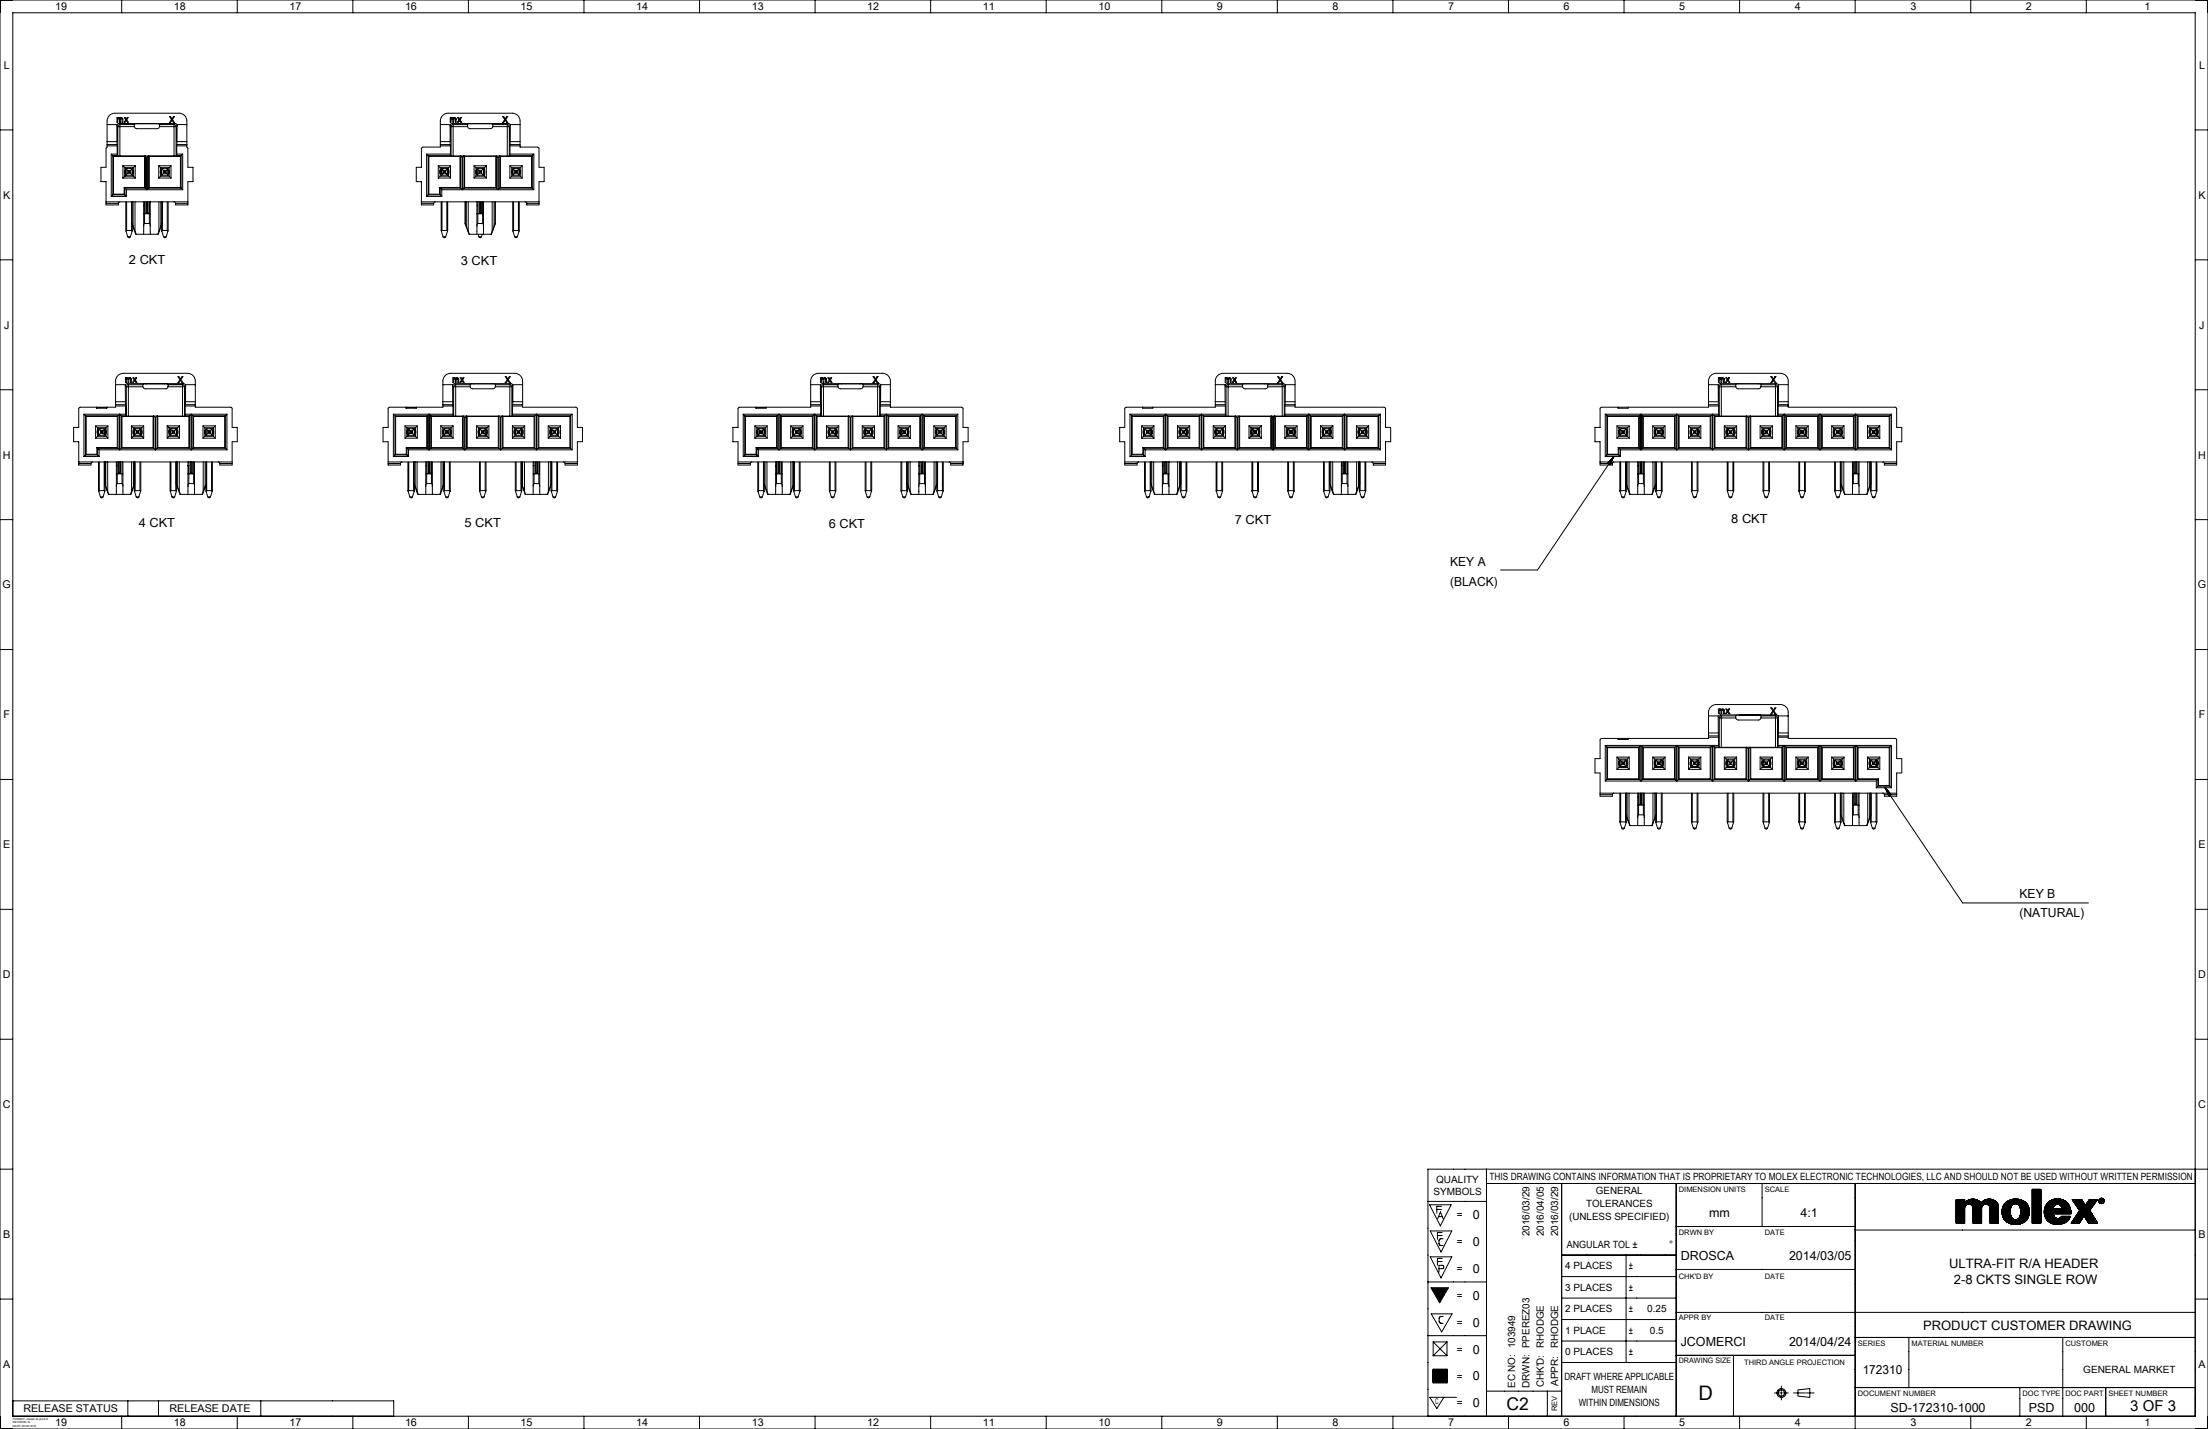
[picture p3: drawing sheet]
<svg xmlns="http://www.w3.org/2000/svg" width="864mm" height="559mm" viewBox="0 0 864 559" stroke-linecap="round" stroke-linejoin="round" font-family="sans-serif">
<defs><g id="words">
<text font-size="7.8" x="664.3" y="547.5">D</text>
<text font-size="6.8" x="589.2" y="551.4">C2</text>
<text font-size="5.9" x="833.2" y="551.7">3 OF 3</text>
<g font-size="5.1">
<text x="762.4" y="495.7">ULTRA-FIT R/A HEADER</text>
<text x="764.2" y="502.2">2-8 CKTS SINGLE ROW</text>
<text x="752.2" y="519.9">PRODUCT CUSTOMER DRAWING</text>
</g>
<g font-size="4.9">
<text x="50.4" y="103.3">2 CKT</text>
<text x="180.2" y="103.5">3 CKT</text>
<text x="54.2" y="206.1">4 CKT</text>
<text x="181.7" y="205.9">5 CKT</text>
<text x="324.2" y="206.4">6 CKT</text>
<text x="483" y="204.9">7 CKT</text>
<text x="677.1" y="204.5">8 CKT</text>
<text x="567.2" y="221.4">KEY A</text>
<text x="567.2" y="229">(BLACK)</text>
<text x="789.9" y="351">KEY B</text>
<text x="789.9" y="358.7">(NATURAL)</text>
<text x="576" y="476.8">0</text>
<text x="668.5" y="475.8">mm</text>
<text x="704.2" y="475.8">4:1</text>
<text x="576" y="487.3">0</text>
<text x="576" y="497.8">0</text>
<text x="657.3" y="492.6">DROSCA</text>
<text x="699.7" y="492.6">2014/03/05</text>
<text x="576" y="508.3">0</text>
<text x="576" y="518.8">0</text>
<text x="657.3" y="526.2">JCOMERCI</text>
<text x="699.7" y="526.2">2014/04/24</text>
<text x="576" y="529.3">0</text>
<text x="576" y="539.8">0</text>
<text x="728.5" y="537.4">172310</text>
<text x="576" y="550.3">0</text>
<text x="739.4" y="552.1">SD-172310-1000</text>
<text x="793.6" y="552.1">PSD</text>
<text x="811.3" y="552.1">000</text>
</g>
<g font-size="4.2">
<text x="21.6" y="4">19</text>
<text x="68" y="4">18</text>
<text x="113.2" y="4">17</text>
<text x="158.4" y="4">16</text>
<text x="203.6" y="4">15</text>
<text x="248.8" y="4">14</text>
<text x="294" y="4">13</text>
<text x="339.2" y="4">12</text>
<text x="384.4" y="4">11</text>
<text x="429.6" y="4">10</text>
<text x="476" y="4">9</text>
<text x="521.2" y="4">8</text>
<text x="566.4" y="4">7</text>
<text x="611.6" y="4">6</text>
<text x="656.8" y="4">5</text>
<text x="702" y="4">4</text>
<text x="747.2" y="4">3</text>
<text x="792.4" y="4">2</text>
<text x="838.8" y="4">1</text>
<text x="1.5" y="26.9">L</text>
<text x="860.1" y="26.9">L</text>
<text x="1.3" y="77.7">K</text>
<text x="859.9" y="77.7">K</text>
<text x="1.6" y="128.5">J</text>
<text x="860.2" y="128.5">J</text>
<text x="1.1" y="179.3">H</text>
<text x="859.7" y="179.3">H</text>
<text x="1" y="230.1">G</text>
<text x="859.6" y="230.1">G</text>
<text x="1.4" y="280.9">F</text>
<text x="860" y="280.9">F</text>
<text x="1.3" y="331.7">E</text>
<text x="859.9" y="331.7">E</text>
<text x="1.1" y="382.5">D</text>
<text x="859.7" y="382.5">D</text>
<text x="1.1" y="433.3">C</text>
<text x="859.7" y="433.3">C</text>
<text x="1.3" y="484.1">B</text>
<text x="859.9" y="484.1">B</text>
<text x="1.3" y="534.9">A</text>
<text x="859.9" y="534.9">A</text>
<text x="9.1" y="552.3">RELEASE STATUS</text>
<text x="21.6" y="557.8">19</text>
<text x="66.3" y="552.3">RELEASE DATE</text>
<text x="68" y="557.8">18</text>
<text x="113.2" y="557.8">17</text>
<text x="158.4" y="557.8">16</text>
<text x="203.6" y="557.8">15</text>
<text x="248.8" y="557.8">14</text>
<text x="294" y="557.8">13</text>
<text x="339.2" y="557.8">12</text>
<text x="384.4" y="557.8">11</text>
<text x="429.6" y="557.8">10</text>
<text x="476" y="557.8">9</text>
<text x="521.2" y="557.8">8</text>
<text x="566.4" y="557.8">7</text>
<text x="611.6" y="557.8">6</text>
<text x="656.8" y="557.8">5</text>
<text x="702" y="557.8">4</text>
<text x="747.2" y="557.8">3</text>
<text x="792.4" y="557.8">2</text>
<text x="838.8" y="557.8">1</text>
</g>
<g font-size="3.9">
<text x="582.6" y="461.4">THIS DRAWING CONTAINS INFORMATION THAT IS PROPRIETARY TO MOLEX ELECTRONIC TECHNOLOGIES, LLC AND SHOULD NOT BE USED WITHOUT WRITTEN PERMISSION</text>
<text x="560.7" y="467.4">SYMBOLS</text>
<text x="561.7" y="462.4">QUALITY</text>
<text x="624.2" y="467">GENERAL</text>
<text x="620.3" y="472">TOLERANCES</text>
<text x="569.8" y="476.4">=</text>
<text x="613.7" y="477">(UNLESS SPECIFIED)</text>
<text x="598.2" y="483.4" transform="rotate(-90 598.2 483.4)">2016/03/29</text>
<text x="603.8" y="483.4" transform="rotate(-90 603.8 483.4)">2016/04/05</text>
<text x="609.4" y="483.4" transform="rotate(-90 609.4 483.4)">2016/03/29</text>
<text x="569.8" y="486.9">=</text>
<text x="612.8" y="488">ANGULAR TOL ±</text>
<text x="652.8" y="488">°</text>
<text x="569.8" y="497.5">=</text>
<text x="612.2" y="496.4">4 PLACES</text>
<text x="637" y="496.4">±</text>
<text x="569.8" y="508">=</text>
<text x="612.2" y="504.8">3 PLACES</text>
<text x="637" y="504.8">±</text>
<text x="612.2" y="513.2">2 PLACES</text>
<text x="637" y="513.2">±</text>
<text x="644.2" y="513.2">0.25</text>
<text x="569.8" y="518.4">=</text>
<text x="612.2" y="521.6">1 PLACE</text>
<text x="637" y="521.6">±</text>
<text x="645.3" y="521.6">0.5</text>
<text x="609.4" y="527.2" transform="rotate(-90 609.4 527.2)">RHODGE</text>
<text x="569.8" y="528.9">=</text>
<text x="612.2" y="530">0 PLACES</text>
<text x="637" y="530">±</text>
<text x="569.8" y="539.4">=</text>
<text x="611.9" y="539.8">DRAFT WHERE APPLICABLE</text>
<text x="814.8" y="537">GENERAL MARKET</text>
<text x="592.6" y="542.8" transform="rotate(-90 592.6 542.8)">EC NO: 103949</text>
<text x="598.2" y="542.8" transform="rotate(-90 598.2 542.8)">DRWN: PPEREZ03</text>
<text x="603.8" y="542.5" transform="rotate(-90 603.8 542.5)">CHK'D: RHODGE</text>
<text x="609.4" y="542" transform="rotate(-90 609.4 542)">APPR:</text>
<text x="622.4" y="544.7">MUST REMAIN</text>
<text x="569.8" y="550">=</text>
<text x="617.5" y="549.7">WITHIN DIMENSIONS</text>
</g>
<text font-size="3.1" x="561.3" y="549.2">C</text>
<g font-size="2.9">
<text x="656.6" y="466">DIMENSION UNITS</text>
<text x="690.2" y="466">SCALE</text>
<text x="656.6" y="482.8">DRWN BY</text>
<text x="690.2" y="482.8">DATE</text>
<text x="656.6" y="500.3">CHK'D BY</text>
<text x="690.2" y="500.3">DATE</text>
<text x="656.6" y="516.4">APPR BY</text>
<text x="690.2" y="516.4">DATE</text>
<text x="726.6" y="526.2">SERIES</text>
<text x="747.6" y="526.1">MATERIAL NUMBER</text>
<text x="807.8" y="526.2">CUSTOMER</text>
<text x="656.6" y="533.2">DRAWING SIZE</text>
<text x="682.2" y="533.9">THIRD ANGLE PROJECTION</text>
<text x="726.7" y="545.8">DOCUMENT NUMBER</text>
<text x="791" y="545.8">DOC TYPE</text>
<text x="807.8" y="545.8">DOC PART</text>
<text x="824.7" y="545.8">SHEET NUMBER</text>
<text x="609.1" y="551.8" transform="rotate(-90 609.1 551.8)">REV</text>
</g>
<g font-size="1.1">
<text x="5" y="555.2">FORMAT: master-tb-prod-D</text>
<text x="5" y="556.6">REVISION: G</text>
<text x="5" y="558.1">DATE: 2015/12/14</text>
</g>
</g></defs>
<g fill="none" stroke="#000" stroke-width=".39">
<path d="M0 0h863.6v558.8h-863.6zM47.6 0v5M92.8 0v5M138 0v5M183.2 0v5M228.4 0v5M273.6 0v5M318.8 0v5M364 0v5M409.2 0v5M454.4 0v5M499.6 0v5"/>
<path d="M544.8 0v5M590 0v5M635.2 0v5M680.4 0v5M725.6 0v5M770.8 0v5M816 0v5M5 5h853.6v548.8h-853.6zM0 50.8h5M41.9 56.5h3.9v.5M41.9 57h3.9M41.9 48.7h3.9"/>
<path d="M41.9 55.4h3.8M45.7 49.1v6.3M45.7 49.1l.4 .4M45.7 55.4l.1 1.1M45.8 46h.6a.66 .66 0 0 0 1.1 0l.5 .5 .1 1.3h-.4v-1.1l-.3-.4-.3 .3v1.2h-.4v-1.1l-.3-.4-.3 .3v1.2h-.3zM45.8 48.7l-.1 .4M45.8 57v3.3M46.1 49.5h6.5M46.1 49.5v11.5M46.5 48.3l-.7 .4M46.5 48.3h22M46.5 48.3l.4 .4"/>
<path d="M46.9 48.7l-.6 .3-.2 .5M46.9 48.7h5.7M46.9 48.7v12.3M48.6 46h.4l.4 .5 .3-.5h.4l-.5 .8 .6 1h-.4l-.4-.7-.5 .7h-.4l.7-1zM52.6 48.7l.3-.3h1h8.1l.4 .3M52.6 48.7v.8M52.6 49.5l.3 .6 .6 .2h8.1l.8-.8M62.4 49.5h6.5M62.4 48.7v.8M62.4 48.7h5.7M66.3 45.6h.4l.6 .9 .6-.9h.4l-.9 1.1 .9 1.3h-.4l-.6-1-.7 1h-.4l.9-1.3zM68.1 48.7l.5 .3 .3 .5"/>
<path d="M68.1 48.7v12.3M68.5 48.3l.7 .4M68.5 48.3l-.4 .4M68.9 49.5v11.5M69.1 57h4M69.1 57v3.3M69.2 48.7l.1 .4M69.2 48.7h3.9M69.2 55.4v1.1M69.2 55.4h3.9M69.3 49.1l-.1 6.3M69.3 49.1l-.4 .4"/>
<path d="M73.1 56.5h-4v.5M172.2 56.5h4v.5M172.2 57h4M172.2 48.7h3.9M172.2 55.4h3.9M176 49.1l.4 .4M176 49.1l.1 6.3M176.1 55.4v1.1M176.1 46h.6a.66 .66 0 0 0 1.1 0l.6 .5v1.3h-.3v-1.1l-.4-.4-.3 .3v1.2h-.3v-1.1l-.4-.4-.3 .3v1.2h-.3zM176.1 48.7l-.1 .4M176.2 57v3.3M176.4 49.5h6.5"/>
<path d="M176.4 49.5v11.5M176.8 48.3l-.7 .4M176.8 48.3h22M176.8 48.3l.4 .4M177.2 48.7l-.5 .3-.3 .5M177.2 48.7v12.3M177.2 48.7h5.7M179 46h.4l.3 .5 .4-.5h.4l-.6 .8 .7 1h-.4l-.5-.7-.4 .7h-.4l.6-1zM182.9 48.7l.3-.3h1h8.2l.3 .3M182.9 48.7v.8M182.9 49.5l.3 .6 .7 .2h8l.8-.8M192.7 49.5h6.5"/>
<path d="M192.7 48.7v.8M192.7 48.7h5.7M196.6 45.6h.4l.6 .9 .6-.9h.4l-.8 1.1 .8 1.3h-.4l-.6-1-.6 1h-.4l.8-1.3zM198.4 48.7l.6 .3 .2 .5M198.4 48.7v12.3M198.8 48.3l.7 .4M198.8 48.3l-.4 .4M199.2 49.5v11.5M199.5 57h3.9M199.5 57v3.3M199.5 48.7l.1 .4M199.5 48.7h3.9"/>
<path d="M199.6 55.4l-.1 1.1M199.6 55.4h3.8M199.6 49.1v6.3M199.6 49.1l-.4 .4M203.4 56.5h-3.9v.5M858.6 50.8h5M41.5 78.9h32M41.5 79.5h4.8M43.5 60.3l.9 .8M43.5 76.8h6M43.5 60.3h2.3M43.5 60.3v16.5"/>
<path d="M44.4 75.9h4.2M44.4 61.1h12.2M44.4 61.1v14.8M44.4 75.9l-.9 .9M45.8 60.3v.6M45.8 60.9h-1.7v15.3h4.7v-2.6h8v-12.6l.6 .6M45.8 60.9l.3 .1M46.1 61h.8M46.3 79.5v.6h-4.8v-9.1h-2v-5.6h2v-7.3l.4-.5v-10.3a3 3 0 0 1 3-3h25.2a3 3 0 0 1 3 3v10.3l.4 .5v7.3h2v5.6h-2v9.1h-4.8v-.6M46.9 78.9l-.6 .6M46.9 61h21.2M48.1 64.8h4.8"/>
<path d="M48.1 64.8v4.8M48.1 64.8l.7 .8M48.1 69.6h4.8M48.6 73.3h8M48.6 73.3l.9 .9M48.6 75.9l.9 .9M48.6 73.3v2.6M48.8 65.6h3.4M48.8 68.9h3.4M48.8 68.9l-.7 .7M48.8 65.6v1.1M48.8 67.8v1.1"/>
<path d="M48.9 67.8l.3 .1M48.9 66.6l-.2 .3 .2 .9M48.9 66.6v1.2M49.2 68.2l.1 .2M49.2 66.6h-.3M49.2 78.9v11.2l.8 2.5M49.3 66l-.1 .3M49.3 66h2.4M49.3 68.4h2.4M49.3 66l1.1 1.2M49.4 66v2.4M49.5 74.2h21.9"/>
<path d="M49.5 74.2v2.6M49.5 78.9v11.2M50 66.7h1v1h-1zM50.4 67.2v.1M50.4 67.2h.1M50.4 67.3l-1.1 1.1M50.4 67.3h.1M50.5 67.3l1.2 1.1M50.5 67.2v.1M51.4 78.9v11.2M51.6 78.9v8.6M51.6 66v2.4"/>
<path d="M51.7 66l.1 .3M51.7 66l-1.2 1.2M51.8 68.2l-.1 .2M51.8 66.6l.5 .3v.7l-.5 .3M52.1 78.9v9.5M52.2 68.9l.7 .7M52.2 65.6v3.3M52.8 78.9v11.5M52.9 64.8l-.7 .8M52.9 64.8v4.8M56.2 78.9v12.7M56.5 78.9v1.5"/>
<path d="M56.6 61.1v12.2M56.7 61l-.1 .1M57.1 78.9v4.5M57.3 78.9v4.1M57.4 61.6h.1M57.4 61.6v12.6l-.8-.9M57.5 61.6v12.6l.9-.9M57.7 78.9v4.1M57.9 78.9v4.5M58.3 61l.1 .1M58.4 61.1v12.2M58.4 73.3h12.2"/>
<path d="M58.4 61.1h12.2M58.4 78.9v4.7M58.8 78.9v12.7M62.1 64.8l.7 .8M62.1 64.8h4.8M62.1 69.6h4.8M62.1 64.8v4.8M62.2 78.9v11.5M62.8 68.9l-.7 .7M62.8 65.6v1.1M62.8 67.8v1.1M62.8 65.6h3.4"/>
<path d="M62.8 68.9h3.4M62.9 67.8l.3 .1M62.9 66.6l-.2 .3 .2 .9M62.9 66.6v1.2M62.9 78.9v9.5M63.2 68.2l.1 .2M63.2 66.6h-.3M63.3 66h2.4M63.3 68.4h2.4M63.3 66l-.1 .3M63.3 66l1.1 1.2M63.3 78.9v8.6"/>
<path d="M63.4 66v2.4M63.4 78.9v8.6M63.5 78.9v11.2M64 66.7h1v1h-1zM64.4 67.3l-1.1 1.1M64.4 67.2h.1M64.4 67.3h.1M64.4 67.2v.1M64.5 67.3l1.2 1.1M64.5 67.2v.1M65.2 66h.1M65.4 78.9v11.2"/>
<path d="M65.6 66v2.4M65.7 66l.1 .3M65.7 66l-1.2 1.2M65.8 68.2l-.1 .2M65.8 66.6h.3M65.8 78.9v11.2l-.8 2.5M66.1 67.8l-.3 .1M66.1 66.6l.2 .3-.2 .9M66.1 66.6v1.2M66.2 68.9l.7 .7M66.2 65.6v1.1M66.2 67.8v1.1"/>
<path d="M66.9 64.8l-.7 .8M66.9 64.8v4.8M68.1 78.9l.6 .6M68.7 79.5h4.8M68.9 61h-.8M69.1 60.9h1.7v12.7h-12.7v-12.6l-.6 .6M69.1 60.9l-.2 .1M69.1 60.3h2.3M69.1 60.3v.6M70.6 73.3l.8 .9M70.6 61.1v12.2M71.4 60.3v13.9"/>
<path d="M71.4 60.3l-.8 .8M164.8 78.9h46M164.8 79.5h4.8M166.9 60.3v16.5M166.9 76.8h5.9M166.9 60.3h9.3M166.9 60.3l.8 .8M167.7 75.9h4.2M167.7 75.9l-.8 .9M167.7 61.1v14.8M167.7 61.1h12.2M169.6 79.5v.6h-4.8v-9.1h-2v-5.6h2l.2-7.7 7.2-.2v-10.2a3 3 0 0 1 3-3h25.2a3 3 0 0 1 3 3v10.2l7.2 .2 .2 7.7h2v5.6h-2v9.1h-4.8v-.6"/>
<path d="M170.2 78.9l-.6 .6M171.4 64.8h4.8M171.4 69.6h4.8M171.4 64.8l.7 .8M171.4 64.8v4.8M171.9 73.3h8M171.9 73.3l.9 .9M171.9 75.9l.9 .9M171.9 73.3v2.6M172.1 65.6h3.4M172.1 65.6v3.3M172.1 68.9h3.4"/>
<path d="M172.1 68.9l-.7 .7M172.5 68.2l.1 .2M172.5 66.6l-.5 .3v.7l.5 .3M172.5 78.9v11.2l.8 2.5M172.6 66h2.4M172.6 68.4h2.4M172.6 66l-.1 .3M172.6 66l1.2 1.2M172.7 66v2.4M172.8 74.2h36M172.8 74.2v2.6M172.9 78.9v11.2"/>
<path d="M173.1 66h.1M173.3 66.7h1v1h-1zM173.8 67.2h.1M173.8 67.3h.1M173.8 67.2v.1M173.8 67.3l-1.2 1.1M173.9 67.2v.1M173.9 67.3l1.1 1.1M174.8 78.9v11.2M174.9 66v2.4M175 66l.1 .3M175 66l-1.1 1.2"/>
<path d="M175.1 68.2l-.1 .2M175.1 66.6h.3M175.1 78.9v11.2l-.8 2.5M175.4 66.6l.2 .3-.2 .9M175.4 67.8l-.3 .1M175.4 66.6v1.2M175.5 68.9l.7 .7M175.5 65.6v1.1M175.5 67.8v1.1M176.2 60.3v.6M176.2 60.9h-8.7v15.3h4.7v-2.6h8v-12.6l.6 .6M176.2 60.9l.2 .1"/>
<path d="M176.2 64.8l-.7 .8M176.2 64.8v4.8M176.4 61h.8M177.2 61h21.2M179.9 61.1v12.2M180 61l-.1 .1M180.8 61.6h.1M180.8 61.6v12.6l-.9-.9M180.9 61.6v12.6l.8-.9M180.9 61.6l.6-.6v12.6h12.7v-12.6l.6 .6M181.6 61l.1 .1M181.7 73.3h12.2"/>
<path d="M181.7 61.1v12.2M181.7 61.1h12.2M181.9 78.9v8.6M182 78.9v8.6M182.4 78.9v9.5M183.1 78.9v11.5M185.4 64.8l.7 .8M185.4 64.8h4.8M185.4 69.6h4.8M185.4 64.8v4.8M186.1 65.6v3.3M186.1 68.9l-.7 .7"/>
<path d="M186.1 65.6h3.4M186.1 68.9h3.4M186.5 78.9v12.7M186.5 68.2l.1 .2M186.5 66.6l-.5 .3v.7l.5 .3M186.6 66h2.4M186.6 68.4h2.4M186.6 66l-.1 .3M186.6 66l1.2 1.2M186.7 66v2.4M186.9 78.9v1.5M187.1 66h.1"/>
<path d="M187.3 66.7h1v1h-1zM187.4 78.9v4.5M187.6 78.9v4.1M187.8 67.2h.1M187.8 67.3l-1.2 1.1M187.8 67.2v.1M187.8 67.3h.1M187.9 67.3l.4 .4M187.9 67.2v.1M188 78.9v4.1M188.2 78.9v4.5M188.3 67.7l.7 .7"/>
<path d="M188.8 78.9v4.7M188.9 66v2.4M189 66l.1 .3M189 66l-1.1 1.2M189.1 68.2l-.1 .2M189.1 66.6h.3M189.1 78.9v12.7M189.4 67.8l-.3 .1M189.4 66.6l.2 .3-.2 .9M189.4 66.6v1.2M189.5 68.9l.7 .7M189.5 65.6v1.1"/>
<path d="M189.5 67.8v1.1M190.2 64.8l-.7 .8M190.2 64.8v4.8M192.5 78.9v11.5M193.2 78.9v9.5M193.6 78.9v8.6M193.7 78.9v8.6M193.9 61.1v12.2M194 61l-.1 .1M194.8 61.6h.1M194.8 61.6v12.6l-.9-.9M194.9 61.6v12.6l.8-.9"/>
<path d="M195.6 61l.1 .1M195.7 73.3h12.2M195.7 61.1h12.2M195.7 61.1v12.2M199.2 61h-.8M199.4 64.8v4.8M199.4 64.8h4.8M199.4 64.8l.7 .8M199.4 69.6h4.8M199.5 60.9h8.7v12.7h-12.7v-12.6l-.6 .6M199.5 60.9l-.3 .1M199.5 60.3v.6"/>
<path d="M199.5 60.3h9.3M200.1 65.6h3.4M200.1 68.9h3.4M200.1 65.6v1.1M200.1 67.8v1.1M200.1 68.9l-.7 .7M200.2 66.6l-.2 .3 .2 .9M200.2 67.8l.3 .1M200.2 66.6v1.2M200.5 68.2l.1 .2M200.5 66.6h-.3M200.5 78.9v11.2l.8 2.5"/>
<path d="M200.6 66h2.4M200.6 68.4h2.4M200.6 66l-.1 .3M200.6 66l1.2 1.2M200.7 66v2.4M200.9 78.9v11.2M201.1 66h.1M201.3 66.7h1v1h-1zM201.8 67.2h.1M201.8 67.2v.1M201.8 67.3h.1M201.8 67.3l-1.2 1.1"/>
<path d="M201.9 67.3l1.1 1.1M202.8 78.9v11.2M202.9 66v2.4M203 66l.1 .3M203 66l-1.1 1.2M203.1 68.2l-.1 .2M203.1 66.6h.3M203.1 78.9v11.2l-.8 2.5M203.4 66.6l.2 .3-.2 .9M203.4 67.8l-.3 .1M203.4 66.6v1.2M203.5 68.9l.7 .7"/>
<path d="M203.5 65.6v1.1M203.5 67.8v1.1M204.2 64.8l-.7 .8M204.2 64.8v4.8M205.4 78.9l.6 .6M206 79.5h4.8M207.9 73.3l.9 .9M207.9 61.1v12.2M208.8 60.3l-.9 .8M208.8 60.3v13.9M49.5 90.1l-.2 .3M49.5 90.1h1.9"/>
<path d="M50 92.6l.5 .3 .5-.3M50 92.6h1M51.4 90.1l.3 .3M51.6 87.5h.1M51.6 87.5l1.5 4.1h8.8l1.5-4.1M51.7 87.5l.4 .9M51.8 88v2.1l-.8 2.5M52.1 88.4l.7 2M52.8 90.4l.5 1.2M56.2 83.6h.3M56.2 80.4h.3M56.5 87.4l-.3 1"/>
<path d="M56.5 87.4h1.9M56.5 80.4v3.2M56.5 83.6v3.8M56.5 83.6h1.9M57.1 83.4h.8M57.3 83l-.2 .4M57.3 83h.4M57.7 83l.2 .4M58.4 83.6h.4M58.4 83.6v3.8M58.4 87.4l.4 1M62.2 90.4l-.5 1.2"/>
<path d="M62.9 88.4l-.7 2M63.2 88v2.1l.8 2.5M63.3 87.5l-.4 .9M63.3 87.5h.1M63.5 90.1l-.2 .3M63.5 90.1h1.9M64 92.6l.4 .3 .6-.3M64 92.6h1M65.4 90.1l.3 .3M172.9 90.1l-.3 .3M172.9 90.1h1.9M173.3 92.6l.6 .3 .4-.3"/>
<path d="M173.3 92.6h1M174.8 90.1l.2 .3M181.9 87.5h.1M181.9 87.5l1.5 4.1h8.8l1.5-4.1M182 87.5l.4 .9M182.4 88.4l.7 2M183.1 90.4l.5 1.2M186.5 83.6h.4M186.5 80.4h.4M186.9 87.4l-.4 1M186.9 87.4h1.9M186.9 80.4v3.2"/>
<path d="M186.9 83.6v3.8M186.9 83.6h1.9M187 91.6l.3 1M187.3 92.6l.6 .3 .4-.3M187.3 92.6h1M187.4 83.4h.8M187.6 83h.4M187.6 83l-.2 .4M188 83l.2 .4M188.6 91.6l-.3 1M188.8 83.6h.3M188.8 83.6v3.8"/>
<path d="M188.8 87.4l.3 1M192.5 90.4l-.5 1.2M193.2 88.4l-.7 2M193.6 87.5l-.4 .9M193.6 87.5h.1M200.9 90.1l-.3 .3M200.9 90.1h1.9M201.3 92.6h1M201.3 92.6l.5 .3M201.8 92.9h.1M202.3 92.6l-.4 .3M202.8 90.1l.2 .3"/>
<path d="M0 101.6h5M858.6 101.6h5M0 152.4h5M37.8 159.2v.4h4v-.4M45.2 158.3h3.9v.5M45.2 158.8h3.9M45.2 157.1h3.9M45.2 150.4h3.9M49 150.8l.1 6.3M49 150.8l.4 .4M49.1 157.1v1.2M49.1 147.8l.6-.1a.66 .66 0 0 0 1.1 0l.6 .5v1.3h-.3v-1.1l-.4-.4-.3 .3v1.2h-.3v-1.1l-.4-.4-.3 .3v1.2h-.3z"/>
<path d="M49.1 150.4l-.1 .4M49.1 158.8v3.2M49.4 151.2h6.5M49.4 151.2v11.5M49.8 150l-.7 .4M49.8 150h22M49.8 150l.4 .4M50.2 150.4l-.6 .3-.2 .5M50.2 150.4h5.7M50.2 150.4v12.3M52 147.7h.3l.4 .6 .4-.6h.4l-.6 .9 .6 .9h-.3l-.5-.6-.4 .6h-.4l.6-.9zM55.9 150.4v.8"/>
<path d="M55.9 150.4l.3-.3h1h8.1l.4 .3M55.9 151.2l.3 .6 .7 .2h8l.8-.8M65.7 151.2h6.5M65.7 150.4v.8M65.7 150.4h5.7M69.6 147.3h.4l.6 .9 .6-.9h.4l-.8 1.2 .8 1.2h-.4l-.6-.9-.7 .9h-.3l.8-1.2zM71.4 150.4l.6 .3 .2 .5M71.4 150.4v12.3M71.8 150l.7 .4M71.8 150l-.4 .4M72.2 151.2v11.5M72.4 158.8h4"/>
<path d="M72.4 158.8v3.2M72.5 150.4l.1 .4M72.5 150.4h3.9M72.5 157.1v1.2M72.5 157.1h3.9M72.6 150.8l-.4 .4M72.6 150.8l-.1 6.3M76.4 158.3h-3.9l-.1 .5M158.8 159.2v.4h4v-.4M173.2 158.3h4v.5M173.2 158.8h4M173.2 157.1h3.9"/>
<path d="M173.2 150.4h3.9M177 150.8l.1 6.3M177 150.8l.4 .4M177.1 157.1v1.2M177.1 147.8l.6-.1a.66 .66 0 0 0 1.1 0l.6 .5v1.3h-.3v-1.1l-.4-.4-.3 .3v1.2h-.3v-1.1l-.4-.4-.3 .3v1.2h-.3zM177.1 150.4l-.1 .4M177.2 158.8v3.2M177.4 151.2h6.5M177.4 151.2v11.5M177.8 150l-.7 .4M177.8 150h22M177.8 150l.4 .4"/>
<path d="M178.2 150.4l-.5 .3-.3 .5M178.2 150.4h5.7M178.2 150.4v12.3M180 147.7h.4l.3 .6 .4-.6h.4l-.6 .9 .7 .9h-.4l-.5-.6-.4 .6h-.4l.6-.9zM183.9 150.4v.8M183.9 150.4l.3-.3h1h8.2l.3 .3M183.9 151.2l.3 .6 .7 .2h8l.8-.8M193.7 151.2h6.5M193.7 150.4v.8M193.7 150.4h5.7M197.6 147.3h.4l.6 .9 .6-.9h.4l-.8 1.2 .8 1.2h-.4l-.6-.9-.6 .9h-.4l.8-1.2zM199.4 150.4l.6 .3 .2 .5"/>
<path d="M199.4 150.4v12.3M199.8 150l.7 .4M199.8 150l-.4 .4M200.2 151.2v11.5M200.5 158.8h3.9M200.5 158.8v3.2M200.5 150.4l.1 .4M200.5 150.4h3.9M200.6 157.1l-.1 1.2M200.6 157.1h3.8M200.6 150.8l-.4 .4M200.6 150.8v6.3"/>
<path d="M204.4 158.3h-3.9v.5M295.7 159.2v.4h4v-.4M317.1 158.3h3.9v.5M317.1 158.8h3.9M317.1 157.1h3.8M317.1 150.4h3.9M320.9 150.8v6.3M320.9 150.8l.4 .4M320.9 157.1v1.2M320.9 147.8l.6-.1a.66 .66 0 0 0 1.1 0l.6 .5v1.3h-.3v-1.1l-.3-.4-.3 .3v1.2h-.4v-1.1l-.3-.4-.3 .3v1.2h-.4zM321 150.4l-.1 .4M321 158.8v3.2"/>
<path d="M321.3 147.8v.1M321.3 151.2v11.5M321.3 151.2h6.4M321.7 150l-.7 .4M321.7 150l.4 .4M321.7 150h22M322.1 150.4l-.6 .3-.2 .5M322.1 150.4v12.3M322.1 150.4h5.6M323.8 147.7h.4l.4 .6 .3-.6h.4l-.5 .9 .6 .9h-.4l-.4-.6-.5 .6h-.4l.7-.9zM327.7 150.4v.8M327.7 150.4l.3-.3h1h8.2l.4 .3"/>
<path d="M327.7 151.2l.4 .6 .6 .2h8.1l.8-.8M337.6 151.2h6.4M337.6 150.4v.8M337.6 150.4h5.6M341.4 147.3h.4l.6 .9 .6-.9h.4l-.8 1.2 .9 1.2h-.4l-.7-.9-.6 .9h-.4l.9-1.2zM343.2 150.4l.6 .3 .2 .5M343.2 150.4v12.3M343.7 150l.7 .4M343.7 150l-.5 .4M344 151.2v11.5M344.3 158.8h4M344.3 158.8v3.2"/>
<path d="M344.4 150.4l.1 .4M344.4 150.4h3.9M344.4 157.1v1.2M344.4 157.1h3.9M344.5 150.8l-.5 .4M344.5 150.8l-.1 6.3M348.3 158.3h-4v.5M446.9 159.2v.4h4v-.4M475.3 158.8h4M475.3 158.3h4M475.3 157.1h3.9M475.3 150.4h3.9"/>
<path d="M479.1 150.8l.4 .4M479.1 150.8l.1 6.3M479.2 157.1v1.2M479.2 147.8l.6-.1a.66 .66 0 0 0 1.1 0l.6 .5v1.3h-.3v-1.1l-.4-.4-.3 .3v1.2h-.3v-1.1l-.4-.4-.3 .3v1.2h-.3zM479.2 150.4l-.1 .4M479.3 158.3v.5M479.3 158.8v3.2M479.5 151.2h6.5M479.5 151.2v11.5M479.9 150l-.7 .4M479.9 150h22M479.9 150l.4 .4"/>
<path d="M480.3 150.4l-.5 .3-.3 .5M480.3 150.4h5.7M480.3 150.4v12.3M482.1 147.7h.4l.3 .6 .4-.6h.4l-.6 .9 .7 .9h-.4l-.5-.6-.4 .6h-.4l.6-.9zM486 150.4l.3-.3h1h8.2l.4 .3M486 150.4v.8M486 151.2l.3 .6 .7 .2h8l.8-.8M495.8 151.2h6.5M495.9 150.4l-.1 .8M495.9 150.4h5.6M499.7 147.3h.4l.6 .9 .6-.9h.4l-.8 1.2 .8 1.2h-.4l-.6-.9-.6 .9h-.4l.8-1.2zM501.5 150.4l.6 .3 .2 .5"/>
<path d="M501.5 150.4v12.3M501.9 150l.7 .4M501.9 150l-.4 .4M502.3 151.2v11.5M502.6 158.8h3.9M502.6 158.8v3.2M502.6 158.3v.5M502.6 158.3h3.9M502.6 150.4l.1 .4M502.6 150.4h3.9M502.7 157.1l-.1 1.2M502.7 157.1h3.8"/>
<path d="M502.7 150.8v6.3M502.7 150.8l-.4 .4M632.8 159.2v.4h4v-.4M668.2 158.8h4M668.2 158.3h4M668.2 157.1h3.9M668.2 150.4h3.9M672 150.8l.4 .4M672 150.8l.1 6.3M672.1 157.1v1.2M672.1 147.8l.6-.1a.66 .66 0 0 0 1.1 0l.6 .5v1.3h-.3v-1.1l-.4-.4-.3 .3v1.2h-.3v-1.1l-.4-.4-.3 .3v1.2h-.3zM672.1 150.4l-.1 .4"/>
<path d="M672.2 158.3v.5M672.2 158.8v3.2M672.4 151.2h6.5M672.4 151.2v11.5M672.8 150l-.7 .4M672.8 150h22M672.8 150l.4 .4M673.2 150.4l-.5 .3-.3 .5M673.2 150.4h5.7M673.2 150.4v12.3M675 147.7h.4l.3 .6 .4-.6h.4l-.6 .9 .7 .9h-.4l-.5-.6-.4 .6h-.4l.6-.9zM678.9 150.4l.3-.3h1h8.2l.4 .3"/>
<path d="M678.9 150.4v.8M678.9 151.2l.4 .6 .6 .2h8l.9-.8M688.8 151.2h6.4M688.8 150.4v.8M688.8 150.4h5.6M692.6 147.3h.4l.6 .9 .6-.9h.4l-.8 1.2 .8 1.2h-.4l-.6-.9-.6 .9h-.4l.8-1.2zM694.4 150.4l.6 .3 .2 .5M694.4 150.4v12.3M694.8 150l.7 .4M694.8 150l-.4 .4M695.2 151.2v11.5M695.5 158.8h3.9"/>
<path d="M695.5 158.8v3.2M695.5 158.3v.5M695.5 158.3h3.9M695.5 150.4l.1 .4M695.5 150.4h3.9M695.6 157.1l-.1 1.2M695.6 157.1h3.8M695.6 150.8v6.3M695.6 150.8l-.4 .4M858.6 152.4h5M32.8 178.5h6M32.8 162l.9 .9"/>
<path d="M32.8 162h16.3M32.8 162v16.5M33.4 162.6h12.8v12.7h-8v2.6h-4.8zM33.7 162.9h12.2M33.7 177.6h4.2M33.7 177.6l-.9 .9M33.7 162.9v14.7M37.4 166.5l.7 .8M37.4 171.3h4.8M37.4 166.5h4.8M37.4 166.5v4.8M37.9 177.6l.9 .9"/>
<path d="M37.9 175h8M37.9 175v2.6M37.9 175l.9 .9M38.1 170.6h3.4M38.1 167.3h3.4M38.1 170.6l-.7 .7M38.1 167.3v1.1M38.1 169.5v1.1M38.2 168.3l-.2 .3 .2 .9M38.2 169.5l.3 .1M38.2 168.3v1.2M38.5 169.9l.1 .2"/>
<path d="M38.5 168.3h-.3M38.6 167.8h2.4M38.6 167.8l-.1 .2M38.6 170.1h2.4M38.6 167.8l1.2 1.1M38.7 167.7v2.5M38.8 175.9h50M38.8 175.9v2.6M39.1 167.7h.1M39.3 168.4h1v1.1h-1zM39.8 168.9h.1M39.8 169h.1"/>
<path d="M39.8 169l-1.2 1.1M39.8 168.9v.1M39.8 169l1.2 1.1M40.9 167.7v2.5M41 167.8l.1 .2M41 167.8l-1.2 1.1M41.1 169.9l-.1 .2M41.1 168.3h.3M41.4 168.3l.2 .3-.2 .9M41.4 169.5l-.3 .1M41.4 168.3v1.2M41.5 170.6l.7 .7"/>
<path d="M41.5 167.3v1.1M41.5 169.5v1.1M42.2 166.5l-.7 .8M42.2 166.5v4.8M45.9 162.9l.9-.9v13.9l-.9-.9M45.9 162.9v12.1M47.7 162.9l-.9-.9v13.9l.9-.9M47.7 162.9h12.2M47.7 162.9v12.1M47.7 175h12.2M49.1 162l.1 .6M49.2 162.6h-1.8v12.7h12.8v-12.6l.6 .6"/>
<path d="M49.2 162.6l.2 .1M49.4 162.7h.8M50.2 162.7h21.2M51.4 171.3h4.8M51.4 166.5h4.8M51.4 166.5l.7 .8M51.4 166.5v4.8M52.1 170.6h3.4M52.1 170.6l-.7 .7M52.1 167.3h3.4M52.1 167.3v1.1M52.1 169.5v1.1"/>
<path d="M52.2 169.5l.3 .1M52.2 168.3l-.2 .3 .2 .9M52.2 168.3v1.2M52.5 169.9l.1 .2M52.5 168.3h-.3M52.6 167.8l-.1 .2M52.6 170.1h2.4M52.6 167.8h2.4M52.6 167.8l1.2 1.1M52.7 167.7v2.5M53.3 168.4h1v1.1h-1zM53.8 168.9h.1"/>
<path d="M53.8 169l-1.2 1.1M53.8 168.9v.1M53.8 169h.1M53.8 169l1.2 1.1M54.9 167.7v2.5M55 167.8l.1 .2M55 167.8l-1.2 1.1M55.1 169.9l-.1 .2M55.1 168.3l.5 .3v.8l-.5 .2M55.5 167.3v3.3M55.5 170.6l.7 .7M56.2 166.5l-.7 .8"/>
<path d="M56.2 166.5v4.8M59.9 162.9v12.1M60 162.7l-.1 .2M60.8 163.3h.1M60.8 163.3v12.6l-.9-.9M60.8 163.3v12.6l.9-.9M61.6 162.7l.1 .2M61.7 162.9h12.2M61.7 175h12.2M61.7 162.9v12.1M65.4 171.3h4.8M65.4 166.5h4.8"/>
<path d="M65.4 166.5l.7 .8M65.4 166.5v4.8M66.1 170.6h3.4M66.1 167.3h3.4M66.1 170.6l-.7 .7M66.1 167.3v1.1M66.1 169.5v1.1M66.2 168.3l-.2 .3 .2 .9M66.2 169.5l.3 .1M66.2 168.3v1.2M66.5 169.9l.1 .2M66.5 168.3h-.3"/>
<path d="M66.6 167.8h2.4M66.6 170.1h2.4M66.6 167.8l-.1 .2M66.6 167.8l1.2 1.1M66.7 167.7v2.5M67.1 167.7h.1M67.3 168.4h1v1.1h-1zM67.8 168.9h.1M67.8 168.9v.1M67.8 169l-1.2 1.1M67.8 169h.1M67.8 169l1.2 1.1"/>
<path d="M68.5 167.7h.1M68.9 167.7v2.5M69 167.8l.1 .2M69 167.8l-1.2 1.1M69.1 169.9l-.1 .2M69.1 168.3l.5 .3v.8l-.5 .2M69.5 167.3v3.3M69.5 170.6l.7 .7M70.2 166.5l-.7 .8M70.2 166.5v4.8M72.2 162.7h-.8M72.4 162.6h1.8v12.7h-12.8v-12.6l-.6 .6"/>
<path d="M72.4 162.6l-.2 .1M72.4 162h16.4M72.4 162v.6M73.9 162.9v12.1M73.9 175l.9 .9M74.8 162v13.9M74.8 162l-.9 .9M74.8 162l.9 .9M75.4 162.6h12.8v12.7h-12.8zM75.7 162.9h12.2M75.7 175l-.9 .9M75.7 175h12.2"/>
<path d="M75.7 162.9v12.1M79.4 166.5l.7 .8M79.4 171.3h4.8M79.4 166.5v4.8M79.4 166.5h4.8M80.1 170.6h3.4M80.1 167.3h3.4M80.1 170.6l-.7 .7M80.1 167.3v1.1M80.1 169.5v1.1M80.2 168.3l-.2 .3 .2 .9M80.2 169.5l.3 .1"/>
<path d="M80.2 168.3v1.2M80.5 169.9l.1 .2M80.5 168.3h-.3M80.5 170.2h.2M80.6 170.1h2.4M80.6 167.8h2.4M80.6 167.8l-.1 .2M80.6 167.8l1.2 1.1M80.7 167.7l-.2 2.5M81.3 168.4h1v1.1h-1zM81.8 168.9h.1M81.8 169l-1.2 1.1"/>
<path d="M81.8 169h.1M81.8 168.9v.1M81.8 169l1.2 1.1M82.9 167.7v2.5M83 167.8l.1 .2M83 167.8l-1.2 1.1M83.1 169.9l-.1 .2M83.1 168.3h.3M83.4 168.3l.2 .3-.2 .9M83.4 169.5l-.3 .1M83.4 168.3v1.2M83.5 170.6l.7 .7"/>
<path d="M83.5 167.3v1.1M83.5 169.5v1.1M84.2 166.5l-.7 .8M84.2 166.5v4.8M87.9 175l.9 .9M87.9 162.9v12.1M88.8 162l-.9 .9M88.8 162v13.9M153.9 178.5h5.9M153.9 162h23.3M153.9 162l.8 .9M153.9 162v16.5"/>
<path d="M154.5 162.6h12.7v12.7h-8v2.6h-4.7zM154.7 162.9h12.2M154.7 162.9v14.7M154.7 177.6h4.2M154.7 177.6l-.8 .9M158.4 171.3h4.8M158.4 166.5h4.8M158.4 166.5l.7 .8M158.4 166.5v4.8M158.9 175h8M158.9 175l.9 .9M158.9 175v2.6"/>
<path d="M158.9 177.6l.9 .9M159.1 170.6h3.4M159.1 167.3h3.4M159.1 170.6l-.7 .7M159.1 167.3v3.3M159.5 169.9l.1 .2M159.5 168.3l-.5 .3v.8l.5 .2M159.6 170.1h2.4M159.6 167.8h2.4M159.6 167.8l-.1 .2M159.6 167.8l1.2 1.1M159.7 167.7v2.5"/>
<path d="M159.8 175.9h64M159.8 175.9v2.6M160.3 168.4h1v1.1h-1zM160.8 168.9h.1M160.8 169h.1M160.8 169l-1.2 1.1M160.8 168.9v.1M160.9 169l1.1 1.1M160.9 168.9v.1M161.6 167.7h.1M161.9 167.7v2.5M162 167.8l.1 .2"/>
<path d="M162 167.8l-1.1 1.1M162.1 169.9l-.1 .2M162.1 168.3h.3M162.4 169.5l-.3 .1M162.4 168.3l.2 .3-.2 .9M162.4 168.3v1.2M162.5 170.6l.7 .7M162.5 167.3v1.1M162.5 169.5v1.1M163.2 166.5l-.7 .8M163.2 166.5v4.8M166.9 162.9l.9-.9v13.9l-.9-.9"/>
<path d="M166.9 162.9v12.1M168.7 162.9h12.2M168.7 162.9l-.8-.9v13.9l.8-.9M168.7 175h12.2M168.7 162.9v12.1M172.4 171.3h4.8M172.4 166.5l.7 .8M172.4 166.5h4.8M172.4 166.5v4.8M173.1 170.6h3.4M173.1 167.3h3.4M173.1 167.3v3.3"/>
<path d="M173.1 170.6l-.7 .7M173.5 169.9l.1 .2M173.5 168.3l-.5 .3v.8l.5 .2M173.6 170.1h2.4M173.6 167.8h2.4M173.6 167.8l-.1 .2M173.6 167.8l1.2 1.1M173.7 167.7v2.5M174.3 168.4h1v1.1h-1zM174.8 168.9h.1M174.8 169l-1.2 1.1M174.8 169h.1"/>
<path d="M174.8 168.9v.1M174.9 169l1.1 1.1M174.9 168.9v.1M175.9 167.7v2.5M176 167.8l-1.1 1.1M176 167.8l.1 .2M176.1 169.9l-.1 .2M176.1 168.3h.3M176.4 169.5l-.3 .1M176.4 168.3l.2 .3-.2 .9M176.4 168.3v1.2M176.5 170.6l.7 .7"/>
<path d="M176.5 167.3v1.1M176.5 169.5v1.1M177.2 162v.6M177.2 162.6h-8.7v12.7h12.7v-12.6l.6 .6M177.2 162.6l.2 .1M177.2 166.5l-.7 .8M177.2 166.5v4.8M177.4 162.7h.8M178.2 162.7h21.2M180.9 162.9v12.1M181 162.7l-.1 .2M181.8 163.3h.1"/>
<path d="M181.8 163.3v12.6l-.9-.9M181.9 163.3l.6-.6v12.6h12.7v-12.6l.6 .6M181.9 163.3v12.6l.8-.9M182.6 162.7l.1 .2M182.7 162.9h12.2M182.7 175h12.2M182.7 162.9v12.1M186.4 171.3h4.8M186.4 166.5h4.8M186.4 166.5l.7 .8M186.4 166.5v4.8M187.1 170.6h3.4"/>
<path d="M187.1 167.3h3.4M187.1 170.6l-.7 .7M187.1 167.3v1.1M187.1 169.5v1.1M187.2 168.3l-.2 .3 .2 .9M187.2 169.5l.3 .1M187.2 168.3v1.2M187.5 169.9l.1 .2M187.5 168.3h-.3M187.6 167.8l1.2 1.1M187.6 167.8h2.4M187.6 167.8l-.1 .2"/>
<path d="M187.6 170.1h2.4M187.7 167.7v2.5M188.3 168.4h1v1.1h-1zM188.8 168.9h.1M188.8 169h.1M188.8 169l-1.2 1.1M188.8 168.9v.1M188.9 169l1.1 1.1M189.6 167.7h.1M189.9 167.7v2.5M190 167.8l.1 .2M190 167.8l-1.1 1.1"/>
<path d="M190.1 169.9l-.1 .2M190.1 168.3h.3M190.4 168.3l.2 .3-.2 .9M190.4 169.5l-.3 .1M190.4 168.3v1.2M190.5 170.6l.7 .7M190.5 167.3v1.1M190.5 169.5v1.1M191.2 166.5v4.8M191.2 166.5l-.7 .8M194.9 162.9v12.1M195 162.7l-.1 .2"/>
<path d="M195.8 163.3h.1M195.8 163.3v12.6l-.9-.9M195.9 163.3v12.6l.8-.9M196.6 162.7l.1 .2M196.7 162.9h12.2M196.7 175h12.2M196.7 162.9v12.1M200.2 162.7h-.8M200.4 171.3h4.8M200.4 166.5h4.8M200.4 166.5l.7 .8M200.4 166.5v4.8"/>
<path d="M200.5 162.6h8.7v12.7h-12.7v-12.6l-.6 .6M200.5 162.6l-.3 .1M200.5 162h23.3M200.5 162v.6M201.1 170.6h3.4M201.1 167.3h3.4M201.1 170.6l-.7 .7M201.1 167.3v1.1M201.1 169.5v1.1M201.2 168.3l-.2 .3 .2 .9M201.2 169.5l.3 .1M201.2 168.3v1.2"/>
<path d="M201.5 169.9l.1 .2M201.5 168.3h-.3M201.6 170.1h2.4M201.6 167.8l-.1 .2M201.6 167.8h2.4M201.6 167.8l1.2 1.1M201.7 167.7v2.5M202.3 168.4h1v1.1h-1zM202.8 168.9h.1M202.8 169h.1M202.8 169l-1.2 1.1M202.8 168.9v.1"/>
<path d="M202.9 168.9v.1M202.9 169l1.1 1.1M203.6 167.7h.1M203.9 167.7v2.5M204 167.8l.1 .2M204 167.8l-1.1 1.1M204.1 169.9l-.1 .2M204.1 168.3l.5 .3v.8l-.5 .2M204.5 167.3v3.3M204.5 170.6l.7 .7M205.2 166.5l-.7 .8M205.2 166.5v4.8"/>
<path d="M208.9 162.9l.9-.9v13.9l-.9-.9M208.9 162.9v12.1M210.5 162.6h12.7v12.7h-12.7zM210.7 162.9h12.2M210.7 162.9l-.8-.9v13.9l.8-.9M210.7 175h12.2M210.7 162.9v12.1M214.4 171.3h4.8M214.4 166.5h4.8M214.4 166.5l.7 .8M214.4 166.5v4.8M215.1 170.6h3.4"/>
<path d="M215.1 167.3h3.4M215.1 170.6l-.7 .7M215.1 167.3v1.1M215.1 169.5v1.1M215.2 168.3l-.2 .3 .2 .9M215.2 169.5l.3 .1M215.2 168.3v1.2M215.5 169.9l.1 .2M215.5 168.3h-.3M215.6 167.8l1.2 1.1M215.6 167.8h2.4M215.6 167.8l-.1 .2"/>
<path d="M215.6 170.1h2.4M215.7 167.7v2.5M216.3 168.4h1v1.1h-1zM216.8 168.9h.1M216.8 169h.1M216.8 169l-1.2 1.1M216.8 168.9v.1M216.9 169l1.1 1.1M216.9 168.9v.1M217.9 167.7v2.5M218 167.8l-1.1 1.1M218 167.8l.1 .2"/>
<path d="M218.1 169.9l-.1 .2M218.1 168.3l.5 .3v.8l-.5 .2M218.5 170.6l.7 .7M218.5 167.3v3.3M219.2 166.5l-.7 .8M219.2 166.5v4.8M222.9 175l.9 .9M222.9 162.9v12.1M223.8 162l-.9 .9M223.8 162v13.9M290.7 178.5h5.9M290.7 162h30.3"/>
<path d="M290.7 162l.9 .9M290.7 162v16.5M291.3 162.6h12.7v12.7h-8v2.6h-4.7zM291.6 177.6l-.9 .9M291.6 162.9h12.1M291.6 177.6h4.1M291.6 162.9v14.7M295.3 171.3h4.8M295.3 166.5h4.8M295.3 166.5l.7 .8M295.3 166.5v4.8M295.7 175h8"/>
<path d="M295.7 177.6l.9 .9M295.7 175l.9 .9M295.7 175v2.6M296 170.6l-.7 .7M296 170.6h3.3M296 167.3h3.3M296 167.3v1.1M296 169.5v1.1M296.1 168.3l-.2 .3 .2 .9M296.1 169.5l.3 .1M296.1 168.3v1.2M296.4 169.9l.1 .2"/>
<path d="M296.4 168.3h-.3M296.5 167.8h2.3M296.5 170.1h2.3M296.5 167.8l-.1 .2M296.5 167.8l1.1 1.1M296.5 167.7v2.5M296.6 175.9h78M296.6 175.9v2.6M297.1 168.4h1.1v1.1h-1.1zM297.6 168.9h.1M297.6 169l-1.1 1.1M297.6 169h.1"/>
<path d="M297.6 168.9v.1M297.7 169l1.1 1.1M297.7 168.9v.1M298.8 167.7v2.5M298.8 167.8l-1.1 1.1M298.8 167.8l.1 .2M298.9 169.9l-.1 .2M298.9 168.3l.6 .3-.1 .8-.5 .2M299.3 170.6l.8 .7M299.3 167.3v3.3M300.1 166.5v4.8M300.1 166.5l-.8 .8"/>
<path d="M303.7 162.9l.9-.9v13.9l-.9-.9M303.7 162.9v12.1M305.3 162.6h12.7v12.7h-12.7zM305.6 162.9l-.9-.9v13.9l.9-.9M305.6 162.9h12.1M305.6 175h12.1M305.6 162.9v12.1M309.3 171.3h4.8M309.3 166.5l.7 .8M309.3 166.5h4.8M309.3 166.5v4.8M310 170.6h3.3"/>
<path d="M310 167.3h3.3M310 170.6l-.7 .7M310 167.3v1.1M310 169.5v1.1M310.1 169.5l.3 .1M310.1 168.3l-.2 .3 .2 .9M310.1 168.3v1.2M310.4 169.9l.1 .2M310.4 168.3h-.3M310.5 167.8l1.1 1.1M310.5 170.1h2.3M310.5 167.8l-.1 .2"/>
<path d="M310.5 167.8h2.3M310.5 167.7v2.5M311.1 168.4h1.1v1.1h-1.1zM311.6 168.9h.1M311.6 169h.1M311.6 169l-1.1 1.1M311.6 168.9v.1M311.7 169l1.1 1.1M311.7 168.9v.1M312.4 167.7h.1M312.8 167.7v2.5M312.8 167.8l.1 .2"/>
<path d="M312.8 167.8l-1.1 1.1M312.9 169.9l-.1 .2M312.9 168.3l.6 .3-.1 .8-.5 .2M313.3 170.6l.8 .7M313.3 167.3v3.3M314.1 166.5v4.8M314.1 166.5l-.8 .8M317.7 175l.9 .9M317.7 162.9v12.1M318.6 162v13.9M318.6 162l-.9 .9M318.7 162l.9 .9"/>
<path d="M319.6 162.9h12.1M319.6 162.9v12.1M319.6 175l-.9 .9M319.6 175h12.1M321 162v.6M321 162.6h-1.7v12.7h12.7v-12.6l.6 .6M321 162.6l.3 .1M321.3 162.7h.8M322.1 162.7h21.1M323.3 171.3h4.8M323.3 166.5h4.8M323.3 166.5l.7 .8"/>
<path d="M323.3 166.5v4.8M324 170.6h3.3M324 167.3h3.3M324 170.6l-.7 .7M324 167.3v1.1M324 169.5v1.1M324.1 168.3l-.2 .3 .2 .9M324.1 169.5l.3 .1M324.1 168.3v1.2M324.4 169.9l.1 .2M324.4 168.3h-.3M324.4 170.2h.1"/>
<path d="M324.5 167.8h2.3M324.5 167.8l-.1 .2M324.5 170.1h2.3M324.5 167.8l1.1 1.1M324.5 167.7l-.1 2.5M325.1 168.4h1.1v1.1h-1.1zM325.6 168.9v.1M325.6 168.9h.1M325.6 169l-1.1 1.1M325.6 169h.1M325.7 169l1.1 1.1M325.7 168.9v.1"/>
<path d="M326.8 170.2h.1M326.8 167.7l.1 2.5M326.8 167.8l.1 .2M326.8 167.8l-1.1 1.1M326.9 169.9l-.1 .2M326.9 168.3h.4M327.3 169.5l-.4 .1M327.3 168.3l.2 .3-.2 .9M327.3 168.3v1.2M327.3 170.6l.8 .7M327.3 167.3v1.1M327.3 169.5v1.1"/>
<path d="M328.1 166.5l-.8 .8M328.1 166.5v4.8M331.7 162.9v12.1M331.7 175l.9 .9M331.9 162.7l-.2 .2M332.6 163.3h.1M332.6 163.3v12.6M333.4 162.7l.2 .2M333.6 162.9h12.1M333.6 175l-.9 .9M333.6 175h12.1M333.6 162.9v12.1"/>
<path d="M337.3 171.3h4.8M337.3 166.5h4.8M337.3 166.5l.7 .8M337.3 166.5v4.8M338 170.6h3.3M338 167.3h3.3M338 170.6l-.7 .7M338 167.3v3.3M338.4 169.9l.1 .2M338.4 168.3l-.5 .3v.8l.5 .2M338.5 167.8l1.1 1.1M338.5 167.8l-.1 .2"/>
<path d="M338.5 170.1h2.3M338.5 167.8h2.3M338.5 167.7v2.5M339.1 168.4h1.1v1.1h-1.1zM339.6 168.9h.1M339.6 169l-1.1 1.1M339.6 169h.1M339.6 168.9v.1M339.7 169l1.1 1.1M339.7 168.9v.1M340.8 167.7v2.5M340.8 167.8l.1 .2"/>
<path d="M340.8 167.8l-1.1 1.1M340.9 169.9l-.1 .2M340.9 168.3h.4M341.3 168.3l.2 .3-.2 .9M341.3 169.5l-.4 .1M341.3 168.3v1.2M341.3 170.6l.8 .7M341.3 167.3v1.1M341.3 169.5v1.1M342.1 166.5l-.8 .8M342.1 166.5v4.8M344 162.7h-.8"/>
<path d="M344.3 162.6h1.7v12.7h-12.7v-12.6l-.6 .6M344.3 162.6l-.3 .1M344.3 162h30.3M344.3 162v.6M345.7 162.9l.9-.9v13.9l-.9-.9M345.7 162.9v12.1M347.3 162.6h12.7v12.7h-12.7zM347.6 162.9h12.1M347.6 162.9l-.9-.9v13.9l.9-.9M347.6 175h12.1M347.6 162.9v12.1M351.3 171.3h4.8"/>
<path d="M351.3 166.5h4.8M351.3 166.5l.7 .8M351.3 166.5v4.8M352 170.6h3.3M352 167.3h3.3M352 170.6l-.7 .7M352 167.3v3.3M352.4 169.9l.1 .2M352.4 168.3l-.5 .3v.8l.5 .2M352.5 170.1h2.3M352.5 167.8l-.1 .2M352.5 167.8h2.3"/>
<path d="M352.5 167.8l1.1 1.1M352.5 167.7v2.5M353.1 168.4h1.1v1.1h-1.1zM353.6 168.9h.1M353.6 169l-1.1 1.1M353.6 169h.1M353.6 168.9v.1M353.7 169l1.1 1.1M353.7 168.9v.1M354.8 167.7v2.5M354.8 167.8l.1 .2M354.8 167.8l-1.1 1.1"/>
<path d="M354.9 169.9l-.1 .2M354.9 168.3h.4M355.3 168.3l.2 .3-.2 .9M355.3 169.5l-.4 .1M355.3 168.3v1.2M355.3 170.6l.8 .7M355.3 167.3v1.1M355.3 169.5v1.1M356.1 166.5v4.8M356.1 166.5l-.8 .8M359.7 162.9l.9-.9v13.9l-.9-.9M359.7 162.9v12.1"/>
<path d="M361.3 162.6h12.7v12.7h-12.7zM361.6 162.9h12.1M361.6 162.9l-.9-.9v13.9l.9-.9M361.6 175h12.1M361.6 162.9v12.1M365.3 171.3h4.8M365.3 166.5h4.8M365.3 166.5l.7 .8M365.3 166.5v4.8M366 167.3v1.1M366 169.5v1.1M366 170.6h3.3"/>
<path d="M366 167.3h3.3M366 170.6l-.7 .7M366.1 169.5l.3 .1M366.1 168.3l-.2 .3 .2 .9M366.1 168.3v1.2M366.4 169.9l.1 .2M366.4 168.3h-.3M366.5 167.8l1.1 1.1M366.5 167.8h2.3M366.5 170.1h2.3M366.5 167.8l-.1 .2M366.5 167.7v2.5"/>
<path d="M367.1 168.4h1.1v1.1h-1.1zM367.6 168.9h.1M367.6 169h.1M367.6 169l-1.1 1.1M367.6 168.9v.1M367.7 169l1.1 1.1M368.8 167.7v2.5M368.8 167.8l.1 .2M368.8 167.8l-1.1 1.1M368.9 168.3h.4M368.9 169.9l-.1 .2M369.3 168.3l.2 .3-.2 .9"/>
<path d="M369.3 169.5l-.4 .1M369.3 168.3v1.2M369.3 170.6l.8 .7M369.3 167.3v1.1M369.3 169.5v1.1M370.1 166.5v4.8M370.1 166.5l-.8 .8M373.7 162.9v12.1M373.7 175l.9 .9M374.6 162l-.9 .9M374.6 162v13.9M442 178.5h5.9"/>
<path d="M442 162h37.3M442 162v16.5M442 162l.8 .9M442.6 162.6h12.7v12.7h-8v2.6h-4.7zM442.8 162.9h12.2M442.8 177.6l-.8 .9M442.8 177.6h4.2M442.8 162.9v14.7M446.5 166.5l.8 .8M446.5 171.3h4.8M446.5 166.5h4.8M446.5 166.5v4.8"/>
<path d="M447 175h8M447 175l.9 .9M447 177.6l.9 .9M447 175v2.6M447.3 170.6h3.3M447.3 167.3h3.3M447.3 170.6l-.8 .7M447.3 167.3v1.1M447.3 169.5v1.1M447.3 169.5l.4 .1M447.3 168.3l-.2 .3 .2 .9M447.3 168.3v1.2"/>
<path d="M447.7 169.9v.2M447.7 168.3h-.4M447.7 167.8v.2M447.7 170.1h2.4M447.7 167.8h2.4M447.7 167.8l1.2 1.1M447.8 167.7v2.5M447.9 175.9h92M447.9 175.9v2.6M448.4 168.4h1v1.1h-1zM448.9 168.9h.1M448.9 169h.1"/>
<path d="M448.9 169l-1.2 1.1M448.9 168.9v.1M449 169l1.1 1.1M449 168.9v.1M450 167.7v2.5M450.1 167.8l.1 .2M450.1 167.8l-1.1 1.1M450.2 169.9l-.1 .2M450.2 168.3l.5 .3v.8l-.5 .2M450.6 170.6l.7 .7M450.6 167.3v3.3M451.3 166.5l-.7 .8"/>
<path d="M451.3 166.5v4.8M455 162.9l.9-.9v13.9l-.9-.9M455 162.9v12.1M456.6 162.6h12.7v12.7h-12.7zM456.8 162.9l-.8-.9v13.9l.8-.9M456.8 162.9h12.2M456.8 175h12.2M456.8 162.9v12.1M460.5 166.5l.8 .8M460.5 171.3h4.8M460.5 166.5h4.8M460.5 166.5v4.8"/>
<path d="M461.3 170.6h3.3M461.3 167.3h3.3M461.3 167.3v1.1M461.3 169.5v1.1M461.3 170.6l-.8 .7M461.3 168.3l-.2 .3 .2 .9M461.3 169.5l.4 .1M461.3 168.3v1.2M461.7 168.3h-.4M461.7 169.9v.2M461.7 167.8v.2M461.7 167.8h2.4"/>
<path d="M461.7 170.1h2.4M461.7 167.8l1.2 1.1M461.8 167.7v2.5M462.4 168.4h1v1.1h-1zM462.9 168.9h.1M462.9 169l-1.2 1.1M462.9 169h.1M462.9 168.9v.1M463 169l1.1 1.1M463 168.9v.1M464 167.7v2.5M464.1 167.8l-1.1 1.1"/>
<path d="M464.1 167.8l.1 .2M464.2 169.9l-.1 .2M464.2 168.3l.5 .3v.8l-.5 .2M464.6 170.6l.7 .7M464.6 167.3v3.3M465.3 166.5l-.7 .8M465.3 166.5v4.8M469 175l.9 .9M469 162.9v12.1M469.9 162l-.9 .9M469.9 162v13.9M470 162l.8 .9"/>
<path d="M470.8 162.9h12.2M470.8 175l-.8 .9M470.8 175h12.2M470.8 162.9v12.1M474.5 171.3h4.8M474.5 166.5h4.8M474.5 166.5l.8 .8M474.5 166.5v4.8M475.3 170.6h3.3M475.3 167.3h3.3M475.3 170.6l-.8 .7M475.3 167.3v1.1"/>
<path d="M475.3 169.5v1.1M475.3 169.5l.4 .1M475.3 168.3l-.2 .3 .2 .9M475.3 168.3v1.2M475.7 169.9v.2M475.7 168.3h-.4M475.7 167.8l1.2 1.1M475.7 170.1h2.4M475.7 167.8h2.4M475.7 167.8v.2M475.8 167.7v2.5M476.4 168.4h1v1.1h-1z"/>
<path d="M476.9 168.9h.1M476.9 169h.1M476.9 168.9v.1M476.9 169l-1.2 1.1M477 169l1.1 1.1M477 168.9v.1M477.7 167.7h.1M478 170.2h.2M478 167.7l.2 2.5M478.1 167.8l-1.1 1.1M478.1 167.8l.1 .2M478.2 169.9l-.1 .2"/>
<path d="M478.2 168.3h.3M478.5 168.3l.2 .3-.2 .9M478.5 169.5l-.3 .1M478.5 168.3v1.2M478.6 170.6l.7 .7M478.6 167.3v1.1M478.6 169.5v1.1M479.3 162v.6M479.3 162.6h-8.7v12.7h12.7v-12.6l.6 .6M479.3 162.6l.2 .1M479.3 166.5l-.7 .8M479.3 166.5v4.8"/>
<path d="M479.5 162.7h.8M480.3 162.7h21.2M483 175l.9 .9M483 162.9v12.1M483.2 162.7l-.2 .2M483.9 163.3h.1M483.9 163.3v12.6M484 163.3l.6-.6v12.6h12.7v-12.6l.6 .6M484.7 162.7l.1 .2M484.8 162.9h12.2M484.8 175h12.2M484.8 175l-.8 .9"/>
<path d="M484.8 162.9v12.1M488.5 171.3h4.8M488.5 166.5h4.8M488.5 166.5l.8 .8M488.5 166.5v4.8M489.3 170.6h3.3M489.3 167.3h3.3M489.3 170.6l-.8 .7M489.3 167.3v3.3M489.7 169.9v.2M489.7 168.3l-.6 .3v.8l.6 .2M489.7 167.8h2.4"/>
<path d="M489.7 170.1h2.4M489.7 167.8v.2M489.7 167.8l1.2 1.1M489.8 167.7v2.5M490.4 168.4h1v1.1h-1zM490.9 168.9h.1M490.9 169h.1M490.9 169l-1.2 1.1M490.9 168.9v.1M491 169l1.1 1.1M491 168.9v.1M492 167.7v2.5"/>
<path d="M492.1 167.8l.1 .2M492.1 167.8l-1.1 1.1M492.2 169.9l-.1 .2M492.2 168.3h.3M492.5 169.5l-.3 .1M492.5 168.3l.2 .3-.2 .9M492.5 168.3v1.2M492.6 170.6l.7 .7M492.6 167.3v1.1M492.6 169.5v1.1M493.3 166.5l-.7 .8M493.3 166.5v4.8"/>
<path d="M497 162.9v12.1M497.2 162.7l-.2 .2M497.9 163.3h.1M497.9 163.3v12.6l-.9-.9M498 163.3v12.6l.8-.9M498.7 162.7l.1 .2M498.8 162.9h12.2M498.8 175h12.2M498.8 162.9v12.1M502.3 162.7h-.8M502.5 171.3h4.8M502.5 166.5h4.8"/>
<path d="M502.5 166.5l.8 .8M502.5 166.5v4.8M502.6 162.6h8.7v12.7h-12.7v-12.6l-.6 .6M502.6 162.6l-.3 .1M502.6 162h37.3M502.6 162v.6M503.3 170.6h3.3M503.3 167.3h3.3M503.3 170.6l-.8 .7M503.3 167.3v3.3M503.7 169.9v.2M503.7 168.3l-.6 .3v.8l.6 .2"/>
<path d="M503.7 170.1h2.4M503.7 167.8h2.4M503.7 167.8v.2M503.7 167.8l1.2 1.1M503.8 167.7v2.5M504.4 168.4h1v1.1h-1zM504.9 168.9h.1M504.9 169l-1.2 1.1M504.9 169h.1M504.9 168.9v.1M505 169l1.1 1.1M505 168.9v.1"/>
<path d="M506 167.7v2.5M506.1 167.8l.1 .2M506.1 167.8l-1.1 1.1M506.2 168.3h.3M506.2 169.9l-.1 .2M506.5 168.3l.2 .3-.2 .9M506.5 169.5l-.3 .1M506.5 168.3v1.2M506.6 167.3v1.1M506.6 169.5v1.1M506.6 170.6l.7 .7M507.3 166.5l-.7 .8"/>
<path d="M507.3 166.5v4.8M511 162.9l.9-.9v13.9l-.9-.9M511 162.9v12.1M512.6 162.6h12.7v12.7h-12.7zM512.8 162.9l-.8-.9v13.9l.8-.9M512.8 162.9h12.2M512.8 175h12.2M512.8 162.9v12.1M516.5 171.3h4.8M516.5 166.5l.8 .8M516.5 166.5h4.8M516.5 166.5v4.8"/>
<path d="M517.3 170.6l-.8 .7M517.3 170.6h3.3M517.3 167.3h3.3M517.3 167.3v1.1M517.3 169.5v1.1M517.3 169.5l.4 .1M517.3 168.3l-.2 .3 .2 .9M517.3 168.3v1.2M517.7 168.3h-.4M517.7 169.9v.2M517.7 167.8h2.4M517.7 170.1h2.4"/>
<path d="M517.7 167.8v.2M517.7 167.8l1.2 1.1M517.8 167.7v2.5M518.4 168.4h1v1.1h-1zM518.9 169l-1.2 1.1M518.9 168.9h.1M518.9 168.9v.1M518.9 169h.1M519 169l1.1 1.1M520 167.7v2.5M520.1 167.8l-1.1 1.1M520.1 167.8l.1 .2"/>
<path d="M520.2 168.3h.3M520.2 169.9l-.1 .2M520.5 169.5l-.3 .1M520.5 168.3l.2 .3-.2 .9M520.5 168.3v1.2M520.6 170.6l.7 .7M520.6 167.3v1.1M520.6 169.5v1.1M521.3 166.5l-.7 .8M521.3 166.5v4.8M525 162.9l.9-.9v13.9l-.9-.9M525 162.9v12.1"/>
<path d="M526.6 162.6h12.7v12.7h-12.7zM526.8 162.9h12.2M526.8 162.9l-.8-.9v13.9l.8-.9M526.8 162.9v12.1M526.8 175h12.2M530.5 171.3h4.8M530.5 166.5l.8 .8M530.5 166.5h4.8M530.5 166.5v4.8M531.3 170.6h3.3M531.3 167.3h3.3M531.3 167.3v1.1"/>
<path d="M531.3 169.5v1.1M531.3 170.6l-.8 .7M531.3 169.5l.4 .1M531.3 168.3l-.2 .3 .2 .9M531.3 168.3v1.2M531.7 169.9v.2M531.7 168.3h-.4M531.7 167.8h2.4M531.7 167.8v.2M531.7 170.1h2.4M531.7 167.8l1.2 1.1M531.8 167.7v2.5"/>
<path d="M532.4 168.4h1v1.1h-1zM532.9 168.9h.1M532.9 169l-1.2 1.1M532.9 169h.1M532.9 168.9v.1M533 169l1.1 1.1M533 168.9v.1M534 167.7v2.5M534.1 167.8l.1 .2M534.1 167.8l-1.1 1.1M534.2 169.9l-.1 .2M534.2 168.3l.5 .3v.8l-.5 .2"/>
<path d="M534.6 170.6l.7 .7M534.6 167.3v3.3M535.3 166.5v4.8M535.3 166.5l-.7 .8M539 175l.9 .9M539 162.9v12.1M539.9 162l-.9 .9M539.9 162v13.9M627.9 178.5h5.9M627.9 162v16.5M627.9 162h44.3M627.9 162l.8 .9"/>
<path d="M628.5 162.6h12.7v12.7h-8v2.6h-4.7zM628.7 162.9h12.2M628.7 162.9v14.7M628.7 177.6h4.2M628.7 177.6l-.8 .9M630.3 179.5l-1.3 1.8M630.7 179.6l-1.3 1.9M630.8 179l-1.7 2.3M631 178.9l-1.7 2.6M631.2 178.5l-2.3 2.7M631.2 178.5l-1.6 3.2M631.2 178.5l-29.8 44.4h-14.5"/>
<path d="M632.4 171.3h4.8M632.4 166.5h4.8M632.4 166.5l.8 .8M632.4 166.5v4.8M632.9 175l.9 .9M632.9 175h8M632.9 177.6l.9 .9M632.9 175v2.6M633.2 170.6h3.3M633.2 167.3h3.3M633.2 167.3v1.1M633.2 169.5v1.1"/>
<path d="M633.2 170.6l-.8 .7M633.2 169.5l.4 .1M633.2 168.3l-.2 .3 .2 .9M633.2 168.3v1.2M633.6 169.9l.1 .2M633.6 168.3h-.4M633.7 170.1h2.3M633.7 167.8l-.1 .2M633.7 167.8h2.3M633.7 167.8l1.1 1.1M633.7 167.7v2.5M633.8 175.9h106"/>
<path d="M633.8 175.9v2.6M634.3 168.4h1v1.1h-1zM634.8 168.9h.1M634.8 169h.1M634.8 169l-1.1 1.1M634.8 168.9v.1M634.9 169l1.1 1.1M634.9 168.9v.1M636 167.7v2.5M636 167.8l.1 .2M636 167.8l-1.1 1.1M636.1 169.9l-.1 .2"/>
<path d="M636.1 168.3l.5 .3v.8l-.5 .2M636.5 167.3v3.3M636.5 170.6l.7 .7M637.2 166.5l-.7 .8M637.2 166.5v4.8M640.9 175l.9 .9M640.9 162.9v12.1M641.8 162v13.9M641.8 162l-.9 .9M641.9 162l.8 .9M642.5 162.6h12.7v12.7h-12.7zM642.7 162.9v12.1"/>
<path d="M642.7 162.9h12.2M642.7 175l-.8 .9M642.7 175h12.2M646.4 171.3h4.8M646.4 166.5h4.8M646.4 166.5l.8 .8M646.4 166.5v4.8M647.2 170.6h3.3M647.2 167.3h3.3M647.2 170.6l-.8 .7M647.2 167.3v1.1M647.2 169.5v1.1"/>
<path d="M647.2 168.3l-.2 .3 .2 .9M647.2 169.5l.4 .1M647.2 168.3v1.2M647.6 169.9l.1 .2M647.6 168.3h-.4M647.7 170.1h2.3M647.7 167.8h2.3M647.7 167.8l-.1 .2M647.7 167.8l1.1 1.1M647.7 167.7v2.5M648.3 168.4h1v1.1h-1zM648.8 168.9h.1"/>
<path d="M648.8 169l-1.1 1.1M648.8 169h.1M648.8 168.9v.1M648.9 169l1.1 1.1M648.9 168.9v.1M650 167.7v2.5M650 167.8l.1 .2M650 167.8l-1.1 1.1M650.1 169.9l-.1 .2M650.1 168.3h.3M650.4 169.5l-.3 .1M650.4 168.3l.2 .3-.2 .9"/>
<path d="M650.4 168.3v1.2M650.5 167.3v1.1M650.5 169.5v1.1M650.5 170.6l.7 .7M651.2 166.5v4.8M651.2 166.5l-.7 .8M654.9 162.9l.9-.9v13.9l-.9-.9M654.9 162.9v12.1M656.5 162.6h12.7v12.7h-12.7zM656.7 162.9l-.8-.9v13.9l.8-.9M656.7 162.9h12.2M656.7 175h12.2"/>
<path d="M656.7 162.9v12.1M660.4 166.5l.8 .8M660.4 171.3h4.8M660.4 166.5h4.8M660.4 166.5v4.8M661.2 170.6h3.3M661.2 167.3h3.3M661.2 170.6l-.8 .7M661.2 167.3v3.3M661.6 169.9l.1 .2M661.6 168.3l-.6 .3 .1 .8 .5 .2M661.7 170.1h2.3"/>
<path d="M661.7 167.8h2.3M661.7 167.8l-.1 .2M661.7 167.8l1.1 1.1M661.7 167.7v2.5M662.3 168.4h1v1.1h-1zM662.8 168.9h.1M662.8 169l-1.1 1.1M662.8 169h.1M662.8 168.9v.1M662.9 169l1.1 1.1M662.9 168.9v.1M664 167.7v2.5"/>
<path d="M664 167.8l.1 .2M664 167.8l-1.1 1.1M664.1 169.9l-.1 .2M664.1 168.3h.3M664.4 168.3l.2 .3-.2 .9M664.4 169.5l-.3 .1M664.4 168.3v1.2M664.5 170.6l.7 .7M664.5 167.3v1.1M664.5 169.5v1.1M665.2 166.5l-.7 .8M665.2 166.5v4.8"/>
<path d="M668.9 162.9l.9-.9v13.9l-.9-.9M668.9 162.9v12.1M670.7 162.9l-.8-.9v13.9l.8-.9M670.7 162.9h12.2M670.7 175h12.2M670.7 162.9v12.1M672.2 162v.6M672.2 162.6h-1.7v12.7h12.7v-12.6l.6 .6M672.2 162.6l.2 .1M672.4 162.7h.8M673.2 162.7h21.2M674.4 171.3h4.8"/>
<path d="M674.4 166.5h4.8M674.4 166.5l.8 .8M674.4 166.5v4.8M675.2 170.6h3.3M675.2 167.3h3.3M675.2 170.6l-.8 .7M675.2 167.3v1.1M675.2 169.5v1.1M675.2 168.3l-.2 .3 .2 .9M675.2 169.5l.4 .1M675.2 168.3v1.2M675.6 168.3h-.4"/>
<path d="M675.6 169.9l.1 .2M675.7 167.8l-.1 .2M675.7 170.1h2.3M675.7 167.8h2.3M675.7 167.8l1.1 1.1M675.7 167.7v2.5M676.3 168.4h1v1.1h-1zM676.8 168.9h.1M676.8 169l-1.1 1.1M676.8 169h.1M676.8 168.9v.1M676.9 169l1.1 1.1"/>
<path d="M678 167.7v2.5M678 167.8l-1.1 1.1M678 167.8l.1 .2M678.1 169.9l-.1 .2M678.1 168.3h.3M678.4 168.3l.2 .3-.2 .9M678.4 169.5l-.3 .1M678.4 168.3v1.2M678.5 170.6l.7 .7M678.5 167.3v1.1M678.5 169.5v1.1M679.2 166.5l-.7 .8"/>
<path d="M679.2 166.5v4.8M682.9 162.9v12.1M683.1 162.7l-.2 .2M683.8 163.3h.1M683.8 163.3v12.6l-.9-.9M683.9 163.3v12.6l.8-.9M684.6 162.7l.1 .2M684.7 162.9h12.2M684.7 175h12.2M684.7 162.9v12.1M688.4 166.5l.8 .8M688.4 171.3h4.8"/>
<path d="M688.4 166.5h4.8M688.4 166.5v4.8M689.2 170.6h3.3M689.2 167.3h3.3M689.2 167.3v1.1M689.2 169.5v1.1M689.2 170.6l-.8 .7M689.2 168.3l-.2 .3 .2 .9M689.2 169.5l.4 .1M689.2 168.3v1.2M689.6 169.9l.1 .2M689.6 168.3h-.4"/>
<path d="M689.7 167.8l1.1 1.1M689.7 167.8l-.1 .2M689.7 170.1h2.3M689.7 167.8h2.3M689.7 167.7v2.5M690.3 168.4h1v1.1h-1zM690.8 168.9h.1M690.8 169h.1M690.8 169l-1.1 1.1M690.8 168.9v.1M690.9 168.9v.1M690.9 169l1.1 1.1"/>
<path d="M692 167.7v2.5M692 167.8l.1 .2M692 167.8l-1.1 1.1M692.1 169.9l-.1 .2M692.1 168.3h.3M692.4 168.3l.2 .3-.2 .9M692.4 169.5l-.3 .1M692.4 168.3v1.2M692.5 170.6l.7 .7M692.5 167.3v1.1M692.5 169.5v1.1M693.2 166.5l-.7 .8"/>
<path d="M693.2 166.5v4.8M695.2 162.7h-.8M695.5 162.6h1.7v12.7h-12.7v-12.6l-.6 .6M695.5 162.6l-.3 .1M695.5 162h44.3M695.5 162v.6M696.9 162.9l.9-.9v13.9l-.9-.9M696.9 162.9v12.1M698.5 162.6h12.7v12.7h-12.7zM698.7 162.9l-.8-.9v13.9l.8-.9M698.7 162.9v12.1M698.7 162.9h12.2"/>
<path d="M698.7 175h12.2M702.4 171.3h4.8M702.4 166.5h4.8M702.4 166.5v4.8M702.4 166.5l.8 .8M703.2 170.6h3.3M703.2 170.6l-.8 .7M703.2 167.3h3.3M703.2 167.3v1.1M703.2 169.5v1.1M703.2 169.5l.4 .1M703.2 168.3l-.2 .3 .2 .9"/>
<path d="M703.2 168.3v1.2M703.6 169.9l.1 .2M703.6 168.3h-.4M703.7 167.8h2.3M703.7 167.8l-.1 .2M703.7 170.1h2.3M703.7 167.8l1.1 1.1M703.7 167.7v2.5M704.3 168.4h1v1.1h-1zM704.8 168.9h.1M704.8 169l-1.1 1.1M704.8 169h.1"/>
<path d="M704.8 168.9v.1M704.9 169l1.1 1.1M704.9 168.9v.1M706 167.7v2.5M706 167.8l.1 .2M706 167.8l-1.1 1.1M706.1 169.9l-.1 .2M706.1 168.3l.5 .3v.8l-.5 .2M706.5 167.3v3.3M706.5 170.6l.7 .7M707.2 166.5l-.7 .8M707.2 166.5v4.8"/>
<path d="M710.9 175l.9 .9M710.9 162.9v12.1M711.8 162v13.9M711.8 162l-.9 .9M711.9 162l.8 .9M712.5 162.6h12.7v12.7h-12.7zM712.7 162.9h12.2M712.7 175l-.8 .9M712.7 162.9v12.1M712.7 175h12.2M716.4 171.3h4.8M716.4 166.5h4.8"/>
<path d="M716.4 166.5l.8 .8M716.4 166.5v4.8M717.2 170.6h3.3M717.2 167.3h3.3M717.2 167.3v1.1M717.2 169.5v1.1M717.2 170.6l-.8 .7M717.2 168.3l-.2 .3 .2 .9M717.2 169.5l.4 .1M717.2 168.3v1.2M717.6 169.9l.1 .2M717.6 168.3h-.4"/>
<path d="M717.7 167.8l1.1 1.1M717.7 170.1h2.3M717.7 167.8h2.3M717.7 167.8l-.1 .2M717.7 167.7v2.5M718.3 168.4h1v1.1h-1zM718.8 168.9h.1M718.8 169h.1M718.8 169l-1.1 1.1M718.8 168.9v.1M718.9 168.9v.1M718.9 169l1.1 1.1"/>
<path d="M720 167.7v2.5M720 167.8l.1 .2M720 167.8l-1.1 1.1M720.1 169.9l-.1 .2M720.1 168.3h.3M720.4 169.5l-.3 .1M720.4 168.3l.2 .3-.2 .9M720.4 168.3v1.2M720.5 167.3v1.1M720.5 169.5v1.1M720.5 170.6l.7 .7M721.2 166.5v4.8"/>
<path d="M721.2 166.5l-.7 .8M724.9 175l.9 .9M724.9 162.9v12.1M725.8 162l-.9 .9M725.8 162v13.9M725.9 162l.8 .9M726.5 162.6h12.7v12.7h-12.7zM726.7 162.9h12.2M726.7 175h12.2M726.7 162.9v12.1M726.7 175l-.8 .9M730.4 171.3h4.8"/>
<path d="M730.4 166.5h4.8M730.4 166.5v4.8M730.4 166.5l.8 .8M731.2 170.6h3.3M731.2 167.3h3.3M731.2 167.3v3.3M731.2 170.6l-.8 .7M731.6 169.9l.1 .2M731.6 168.3l-.6 .3 .1 .8 .5 .2M731.7 167.8h2.3M731.7 170.1h2.3M731.7 167.8l-.1 .2"/>
<path d="M731.7 167.8l1.1 1.1M731.7 167.7v2.5M732.3 168.4h1v1.1h-1zM732.8 168.9h.1M732.8 169h.1M732.8 169l-1.1 1.1M732.8 168.9v.1M732.9 169l1.1 1.1M732.9 168.9v.1M734 167.7v2.5M734 167.8l.1 .2M734 167.8l-1.1 1.1"/>
<path d="M734.1 169.9l-.1 .2M734.1 168.3h.3M734.4 168.3l.2 .3-.2 .9M734.4 169.5l-.3 .1M734.4 168.3v1.2M734.5 167.3v1.1M734.5 169.5v1.1M734.5 170.6l.7 .7M735.2 166.5v4.8M735.2 166.5l-.7 .8M738.9 175l.9 .9M738.9 162.9v12.1"/>
<path d="M739.8 162v13.9M739.8 162l-.9 .9M30.8 180.6h60M30.8 181.2h4.8M35.6 181.2v.6h-4.8v-9.1h-2v-5.6h2v-7.5l.6-.4h13.8v-10.2a3 3 0 0 1 3-3h25.2a3 3 0 0 1 3 3v10.2h13.8l.5 .4 .1 7.5h2v5.6h-2v9.1h-4.8v-.6M36.2 180.6l-.6 .6M38.5 180.6v11.3l.8 2.4M38.8 191.9l-.2 .3M38.8 191.9h1.9M38.8 180.6v11.3M39.3 194.3l.5 .3M39.3 194.3h1"/>
<path d="M39.8 194.6h.1M40.3 194.3l-.5 .3M40.7 191.9l.3 .3M40.7 180.6v11.3M40.9 189.2h.1M40.9 189.2l1.5 4.1h8.8l1.5-4.1M40.9 180.6v8.6M41 189.2l.4 .9M41 180.6v8.6M41.1 189.7v2.2l-.8 2.4M41.4 190.1l.7 2M41.4 180.6v9.5"/>
<path d="M42.1 192.1l.5 1.2M42.1 180.6v11.5M45.5 180.6v12.7M45.5 185.3h.4M45.5 182.1h.4M45.9 189.1l-.4 1M45.9 189.1h1.8M45.9 182.1v3.2M45.9 180.6v1.5M45.9 185.3v3.8M45.9 185.3h1.8M46.4 180.6v4.6"/>
<path d="M46.4 185.2h.8M46.6 180.6v4.1M46.6 184.7l-.2 .5M46.6 184.7h.4M47 180.6v4.1M47 184.7l.2 .5M47.2 180.6v4.6M47.7 185.3v3.8M47.7 185.3h.4M47.7 180.6v4.7M47.7 189.1l.4 1M48.1 180.6v12.7"/>
<path d="M51.5 192.1l-.5 1.2M51.5 180.6v11.5M52.2 190.1l-.7 2M52.2 180.6v9.5M52.5 189.7v2.2l.8 2.4M52.6 189.2l-.4 .9M52.6 189.2h.1M52.6 180.6v8.6M52.7 180.6v8.6M52.8 191.9l-.2 .3M52.8 191.9h1.9M52.8 180.6v11.3"/>
<path d="M53.3 194.3l.5 .3 .5-.3M53.3 194.3h1M54.7 191.9l.3 .3M54.7 180.6v11.3M55.1 180.6v11.3l-.8 2.4M66.5 180.6v11.3l.8 2.4M66.8 191.9l-.2 .3M66.8 191.9h1.9M66.8 180.6v11.3M67.3 194.3l.5 .3 .5-.3M67.3 194.3h1M68.7 191.9l.3 .3"/>
<path d="M68.7 180.6v11.3M68.9 189.2h.1M68.9 189.2l1.5 4.1h8.8l1.5-4.1M68.9 180.6v8.6M69 189.2l.4 .9M69.1 189.7v2.2l-.8 2.4M69.4 190.1l.7 2M69.4 180.6v9.5M70.1 192.1l.5 1.2M70.1 180.6v11.5M73.5 180.6v12.7M73.5 185.3h.4"/>
<path d="M73.5 182.1h.4M73.9 189.1l-.4 1M73.9 189.1h1.8M73.9 182.1v3.2M73.9 185.3v3.8M73.9 185.3h1.8M73.9 180.6v1.5M74.4 180.6v4.6M74.4 185.2h.8M74.6 180.6v4.1M74.6 184.7l-.2 .5M74.6 184.7h.4"/>
<path d="M75 180.6v4.1M75 184.7l.2 .5M75.2 180.6v4.6M75.7 185.3h.4M75.7 185.3v3.8M75.7 180.6v4.7M75.7 189.1l.4 1M76.1 180.6v12.7M79.5 192.1l-.5 1.2M79.5 180.6v11.5M80.2 190.1l-.7 2M80.2 180.6v9.5"/>
<path d="M80.5 189.7v2.2l.8 2.4M80.6 189.2l-.4 .9M80.6 189.2h.1M80.6 180.6v8.6M80.8 191.9l-.2 .3M80.8 191.9h1.9M80.8 180.6v11.3M81.3 194.3l.5 .3 .5-.3M81.3 194.3h1M82.7 191.9l.3 .3M82.7 180.6v11.3M83.1 180.6v11.3l-.8 2.4"/>
<path d="M85.4 180.6l.6 .6M86 181.2h4.8M151.8 180.6h74M151.8 181.2h4.8M156.6 181.2v.6h-4.8v-9.1h-2v-5.6h2l.1-7.5 .5-.4h20.8v-10.2a3 3 0 0 1 3-3h25.2a3 3 0 0 1 3 3v10.2h20.8l.6 .4v7.5h2v5.6h-2v9.1h-4.8v-.6M157.2 180.6l-.6 .6M159.5 180.6v11.3l.8 2.4M159.9 191.9l-.3 .3M159.9 191.9h1.9M159.9 180.6v11.3M160.3 194.3l.6 .3 .4-.3M160.3 194.3h1"/>
<path d="M161.8 191.9l.2 .3M161.8 180.6v11.3M161.9 189.2h.1M161.9 189.2l1.5 4.1h8.8l1.5-4.1M161.9 180.6v8.6M162 189.2l.4 .9M162 180.6v8.6M162.1 189.7v2.2l-.8 2.4M162.4 190.1l.7 2M162.4 180.6v9.5M163.1 192.1l.5 1.2M163.1 180.6v11.5"/>
<path d="M166.5 180.6v12.7M166.5 185.3h.4M166.5 182.1h.4M166.9 189.1l-.4 1M166.9 189.1h1.9M166.9 182.1v3.2M166.9 185.3v3.8M166.9 185.3h1.9M166.9 180.6v1.5M167.4 180.6v4.6M167.4 185.2h.8M167.6 180.6v4.1"/>
<path d="M167.6 184.7h.4M167.6 184.7l-.2 .5M168 180.6v4.1M168 184.7l.2 .5M168.2 180.6v4.6M168.8 185.3h.3M168.8 185.3v3.8M168.8 180.6v4.7M168.8 189.1l.3 1M169.1 180.6v12.7M172.5 192.1l-.5 1.2M172.5 180.6v11.5"/>
<path d="M173.2 190.1l-.7 2M173.2 180.6v9.5M173.5 189.7v2.2l.8 2.4M173.6 189.2l-.4 .9M173.6 189.2h.1M173.6 180.6v8.6M173.7 180.6v8.6M173.9 191.9l-.3 .3M173.9 191.9h1.9M173.9 180.6v11.3M174.3 194.3l.5 .3 .5-.3M174.3 194.3h1"/>
<path d="M175.8 191.9l.2 .3M175.8 180.6v11.3M176.1 180.6v11.3l-.8 2.4M187.5 180.6v11.3l.8 2.4M187.9 191.9l-.3 .3M187.9 191.9h1.9M187.9 180.6v11.3M188.3 194.3l.5 .3M188.3 194.3h1M188.8 194.6h.1M189.3 194.3l-.4 .3M189.8 191.9l.2 .3"/>
<path d="M189.8 180.6v11.3M190.1 180.6v11.3l-.8 2.4M201.5 180.6v11.3l.8 2.4M201.9 191.9l-.3 .3M201.9 191.9h1.9M201.9 180.6v11.3M202.3 194.3l.6 .3 .4-.3M202.3 194.3h1M203.8 191.9l.2 .3M203.8 180.6v11.3M203.9 189.2h.1M203.9 189.2l1.5 4.1h8.8l1.5-4.1"/>
<path d="M203.9 180.6v8.6M204 189.2l.4 .9M204 180.6v8.6M204.1 189.7v2.2l-.8 2.4M204.4 190.1l.7 2M204.4 180.6v9.5M205.1 192.1l.5 1.2M205.1 180.6v11.5M208.5 180.6v12.7M208.5 185.3h.4M208.5 182.1h.4M208.9 189.1l-.4 1"/>
<path d="M208.9 189.1h1.9M208.9 185.3v3.8M208.9 182.1v3.2M208.9 185.3h1.9M208.9 180.6v1.5M209.4 180.6v4.6M209.4 185.2h.8M209.6 180.6v4.1M209.6 184.7l-.2 .5M209.6 184.7h.4M210 184.7l.2 .5M210 180.6v4.1"/>
<path d="M210.2 180.6v4.6M210.8 185.3h.3M210.8 185.3v3.8M210.8 180.6v4.7M210.8 189.1l.3 1M211.1 180.6v12.7M214.5 192.1l-.5 1.2M214.5 180.6v11.5M215.2 190.1l-.7 2M215.2 180.6v9.5M215.5 189.7v2.2l.8 2.4M215.6 189.2l-.4 .9"/>
<path d="M215.6 189.2h.1M215.6 180.6v8.6M215.7 180.6v8.6M215.9 191.9l-.3 .3M215.9 191.9h1.9M215.9 180.6v11.3M216.3 194.3l.5 .3 .5-.3M216.3 194.3h1M217.8 191.9l.2 .3M217.8 180.6v11.3M218.1 180.6v11.3l-.8 2.4M220.4 180.6l.6 .6"/>
<path d="M221 181.2h4.8M288.7 180.6h88M288.7 181.2h4.8M293.5 181.2v.6h-4.8v-9.1h-2v-5.6h2l.1-7.7 28.3-.2v-10.2a3 3 0 0 1 3-3h25.1a3 3 0 0 1 3.1 3v10.2l28.2 .2 .2 7.7h2v5.6h-2v9.1h-4.8v-.6M294.1 180.6l-.6 .6M296.4 180.6v11.3l.7 2.4M296.7 191.9l-.2 .3M296.7 191.9h1.9M296.7 180.6v11.3M297.1 194.3l.6 .3 .5-.3M297.1 194.3h1.1M298.6 191.9l.2 .3"/>
<path d="M298.6 180.6v11.3M298.8 189.2l1.5 4.1h8.8l1.5-4.1M298.8 189.2h.1M298.8 180.6v8.6M298.8 189.2l.4 .9M298.9 189.7v2.2l-.7 2.4M299.2 190.1l.8 2M299.2 180.6v9.5M300 192.1l.5 1.2M300 180.6v11.5M303.4 180.6l-.1 12.7M303.4 185.3h.3"/>
<path d="M303.4 182.1h.3M303.7 189.1l-.3 1M303.7 189.1h1.9M303.7 182.1v3.2M303.7 180.6v1.5M303.7 185.3v3.8M303.7 185.3h1.9M304.3 180.6v4.6M304.3 185.2h.8M304.5 180.6v4.1M304.5 184.7h.4M304.5 184.7l-.2 .5"/>
<path d="M304.9 180.6v4.1M304.9 184.7l.2 .5M305.1 180.6v4.6M305.6 185.3v3.8M305.6 185.3h.3M305.6 180.6v4.7M305.6 189.1l.3 1M305.9 180.6l.1 12.7M309.3 192.1l-.4 1.2M309.3 180.6v11.5M310.1 190.1l-.8 2M310.1 180.6v9.5"/>
<path d="M310.4 189.7v2.2l.7 2.4M310.5 189.2l-.4 .9M310.5 189.2h.1M310.5 180.6v8.6M310.6 180.6v8.6M310.7 191.9l-.2 .3M310.7 191.9h1.9M310.7 180.6v11.3M311.1 194.3l.6 .3 .5-.3M311.1 194.3h1.1M312.6 191.9l.2 .3M312.6 180.6v11.3"/>
<path d="M312.9 180.6v11.3l-.7 2.4M324.4 180.6v11.3l.7 2.4M324.7 191.9l-.2 .3M324.7 191.9h1.9M324.7 180.6v11.3M325.1 194.3l.6 .3 .5-.3M325.1 194.3h1.1M326.6 191.9l.2 .3M326.6 180.6v11.3M326.9 180.6v11.3l-.7 2.4M338.4 180.6v11.3l.7 2.4M338.7 191.9l-.2 .3"/>
<path d="M338.7 191.9h1.9M338.7 180.6v11.3M339.1 194.3l.5 .3 .6-.3M339.1 194.3h1.1M340.6 191.9l.2 .3M340.6 180.6v11.3M340.9 180.6v11.3l-.7 2.4M352.4 180.6v11.3l.7 2.4M352.7 191.9l-.2 .3M352.7 191.9h1.9M352.7 180.6v11.3M353.1 194.3l.6 .3 .5-.3"/>
<path d="M353.1 194.3h1.1M354.6 191.9l.2 .3M354.6 180.6v11.3M354.8 189.2h.1M354.8 189.2l1.5 4.1h8.8l1.5-4.1M354.8 180.6v8.6M354.8 189.2l.4 .9M354.9 189.7v2.2l-.7 2.4M355.2 190.1l.8 2M355.2 180.6v9.5M356 192.1l.5 1.2M356 180.6v11.5"/>
<path d="M359.4 180.6l-.1 12.7M359.4 185.3h.3M359.4 182.1h.3M359.7 189.1l-.3 1M359.7 189.1h1.9M359.7 182.1v3.2M359.7 180.6v1.5M359.7 185.3v3.8M359.7 185.3h1.9M360.3 180.6v4.6M360.3 185.2h.8M360.5 180.6v4.1"/>
<path d="M360.5 184.7l-.2 .5M360.5 184.7h.4M360.9 180.6v4.1M360.9 184.7l.2 .5M361.1 180.6v4.6M361.6 185.3v3.8M361.6 185.3h.3M361.6 180.6v4.7M361.6 189.1l.3 1M361.9 180.6l.1 12.7M365.3 192.1l-.4 1.2M365.3 180.6v11.5"/>
<path d="M366.1 190.1l-.8 2M366.1 180.6v9.5M366.4 189.7v2.2l.7 2.4M366.5 189.2l-.4 .9M366.5 189.2h.1M366.5 180.6v8.6M366.6 180.6v8.6M366.7 191.9l-.2 .3M366.7 191.9h1.9M366.7 180.6v11.3M367.1 194.3l.5 .3M367.1 194.3h1.1"/>
<path d="M367.6 194.6h.1M368.2 194.3l-.5 .3M368.6 191.9l.2 .3M368.6 180.6v11.3M368.9 180.6v11.3l-.7 2.4M371.3 180.6l.6 .6M371.9 181.2h4.8M439.9 180.6h102M439.9 181.2h4.8M444.7 181.2v.6h-4.8v-9.1h-2v-5.6h2l.2-7.7 35.2-.2v-10.2a3 3 0 0 1 3-3h25.2a3 3 0 0 1 3 3v10.2l35.2 .2 .2 7.7h2v5.6h-2v9.1h-4.8v-.6M445.3 180.6l-.6 .6M447.7 180.6v11.3l.7 2.4"/>
<path d="M448 191.9l-.3 .3M448 191.9h1.9M448 180.6v11.3M448.4 194.3l.5 .3 .5-.3M448.4 194.3h1M449.9 191.9l.2 .3M449.9 180.6v11.3M450 189.2h.1M450 189.2l1.5 4.1h8.8l1.5-4.1M450 180.6v8.6M450.1 189.2l.4 .9M450.1 180.6v8.6"/>
<path d="M450.2 189.7v2.2l-.8 2.4M450.5 190.1l.7 2M450.5 180.6v9.5M451.2 192.1l.5 1.2M451.2 180.6v11.5M454.6 180.6v12.7M454.6 185.3h.4M454.6 182.1h.4M455 189.1l-.4 1M455 189.1h1.9M455 182.1v3.2M455 180.6v1.5"/>
<path d="M455 185.3v3.8M455 185.3h1.9M455.5 180.6v4.6M455.5 185.2h.8M455.7 180.6v4.1M455.7 184.7l-.2 .5M455.7 184.7h.4M456.1 184.7l.2 .5M456.1 180.6v4.1M456.3 180.6v4.6M456.9 185.3v3.8M456.9 185.3h.3"/>
<path d="M456.9 180.6v4.7M456.9 189.1l.3 1M457.2 180.6v12.7M460.6 192.1l-.5 1.2M460.6 180.6v11.5M461.4 190.1l-.8 2M461.4 180.6v9.5M461.7 189.7v2.2l.7 2.4M461.7 189.2l-.3 .9M461.7 189.2h.1M461.7 180.6v8.6M461.8 180.6v8.6"/>
<path d="M462 191.9l-.3 .3M462 191.9h1.9M462 180.6v11.3M462.4 194.3l.6 .3 .4-.3M462.4 194.3h1M463.9 191.9l.2 .3M463.9 180.6v11.3M464.2 180.6v11.3l-.8 2.4M475.7 180.6v11.3l.7 2.4M476 191.9l-.3 .3M476 191.9h1.9M476 180.6v11.3"/>
<path d="M476.4 194.3h1M476.4 194.3l.6 .3 .4-.3M477.9 191.9l.2 .3M477.9 180.6v11.3M478.2 180.6v11.3l-.8 2.4M489.7 180.6v11.3l.7 2.4M490 191.9l-.3 .3M490 191.9h1.9M490 180.6v11.3M490.4 194.3l.6 .3 .4-.3M490.4 194.3h1M491.9 191.9l.2 .3"/>
<path d="M491.9 180.6v11.3M492.2 180.6v11.3l-.8 2.4M503.7 180.6v11.3l.7 2.4M504 191.9l-.3 .3M504 191.9h1.9M504 180.6v11.3M504.4 194.3l.5 .3 .5-.3M504.4 194.3h1M505.9 191.9l.2 .3M505.9 180.6v11.3M506.2 180.6v11.3l-.8 2.4M517.7 180.6v11.3l.7 2.4"/>
<path d="M518 191.9l-.3 .3M518 191.9h1.9M518 180.6v11.3M518.4 194.3l.5 .3M518.4 194.3h1M518.9 194.6h.1M519.4 194.3l-.4 .3M519.9 191.9l.2 .3M519.9 180.6v11.3M520 189.2h.1M520 189.2l1.5 4.1h8.8l1.5-4.1M520 180.6v8.6"/>
<path d="M520.1 189.2l.4 .9M520.1 180.6v8.6M520.2 189.7v2.2l-.8 2.4M520.5 190.1l.7 2M520.5 180.6v9.5M521.2 192.1l.5 1.2M521.2 180.6v11.5M524.6 180.6v12.7M524.6 185.3h.4M524.6 182.1h.4M525 189.1l-.4 1M525 189.1h1.9"/>
<path d="M525 182.1v3.2M525 180.6v1.5M525 185.3v3.8M525 185.3h1.9M525.5 180.6v4.6M525.5 185.2h.8M525.7 180.6v4.1M525.7 184.7l-.2 .5M525.7 184.7h.4M526.1 180.6v4.1M526.1 184.7l.2 .5M526.3 180.6v4.6"/>
<path d="M526.9 185.3v3.8M526.9 185.3h.3M526.9 180.6v4.7M526.9 189.1l.3 1M527.2 180.6v12.7M530.6 192.1l-.5 1.2M530.6 180.6v11.5M531.4 190.1l-.8 2M531.4 180.6v9.5M531.7 189.7v2.2l.7 2.4M531.7 189.2l-.3 .9M531.7 189.2h.1"/>
<path d="M531.7 180.6v8.6M531.8 180.6v8.6M532 191.9l-.3 .3M532 191.9h1.9M532 180.6v11.3M532.4 194.3l.6 .3 .4-.3M532.4 194.3h1M533.9 191.9l.2 .3M533.9 180.6v11.3M534.2 180.6v11.3l-.8 2.4M536.5 180.6l.6 .6M537.1 181.2h4.8"/>
<path d="M625.8 180.6h116M625.8 181.2h4.8M628.9 181.2l.7 .5M628.9 181.2h.1M629.3 180.7l-.4 .5M629.7 181.5l-.1 .2M629.8 180.1l-.8 1.1M630.1 180.8l-.5 .8M630.3 180.3l-.8 1.3M630.6 181.2v.6h-4.8v-9.1h-2v-5.6h2l.2-7.7 42.2-.2v-10.2a3 3 0 0 1 3.1-3h25.1a3 3 0 0 1 3 3v10.2l42.3 .2 .1 7.7h2v5.6h-2v9.1h-4.8v-.6M631.2 180.6l-.6 .6M633.6 180.6v11.3l.7 2.4"/>
<path d="M633.9 191.9l-.2 .3M633.9 191.9h1.9M633.9 180.6v11.3M634.3 194.3h1M634.3 194.3l.5 .3 .5-.3M635.8 191.9l.2 .3M635.8 180.6v11.3M635.9 189.2h.1M635.9 189.2l1.5 4.1h8.8l1.5-4.1M635.9 180.6v8.6M636 189.2l.4 .9M636.1 189.7v2.2l-.8 2.4"/>
<path d="M636.4 190.1l.8 2M636.4 180.6v9.5M637.2 192.1l.4 1.2M637.2 180.6v11.5M640.6 180.6l-.1 12.7M640.6 185.3h.3M640.6 182.1h.3M640.9 189.1l-.3 1M640.9 189.1h1.9M640.9 182.1v3.2M640.9 185.3v3.8M640.9 185.3h1.9"/>
<path d="M640.9 180.6v1.5M641.4 180.6v4.6M641.4 185.2h.8M641.6 180.6v4.1M641.6 184.7h.4M641.6 184.7l-.2 .5M642 180.6v4.1M642 184.7l.2 .5M642.2 180.6v4.6M642.8 185.3h.3M642.8 185.3v3.8M642.8 180.6v4.7"/>
<path d="M642.8 189.1l.3 1M643.1 180.6v12.7M646.5 192.1l-.5 1.2M646.5 180.6v11.5M647.3 190.1l-.8 2M647.3 180.6v9.5M647.6 189.7v2.2l.7 2.4M647.7 189.2l-.4 .9M647.7 180.6v8.6M647.7 189.2h.1M647.9 191.9l-.2 .3M647.9 191.9h1.9"/>
<path d="M647.9 180.6v11.3M648.3 194.3l.5 .3 .5-.3M648.3 194.3h1M649.8 191.9l.2 .3M649.8 180.6v11.3M650.1 180.6v11.3l-.8 2.4M661.6 180.6v11.3l.7 2.4M661.9 191.9l-.2 .3M661.9 191.9h1.9M661.9 180.6v11.3M662.3 194.3l.5 .3 .5-.3M662.3 194.3h1"/>
<path d="M663.8 191.9l.2 .3M663.8 180.6v11.3M664.1 180.6v11.3l-.8 2.4M675.6 180.6v11.3l.7 2.4M675.9 191.9l-.2 .3M675.9 191.9h1.9M675.9 180.6v11.3M676.3 194.3l.5 .3M676.3 194.3h1M676.8 194.6h.1M677.3 194.3l-.4 .3M677.8 191.9l.2 .3"/>
<path d="M677.8 180.6v11.3M678.1 180.6v11.3l-.8 2.4M689.6 180.6v11.3l.7 2.4M689.9 191.9l-.2 .3M689.9 191.9h1.9M689.9 180.6v11.3M690.3 194.3h1M690.3 194.3l.5 .3 .5-.3M691.8 191.9l.2 .3M691.8 180.6v11.3M692.1 180.6v11.3l-.8 2.4M703.6 180.6v11.3l.7 2.4"/>
<path d="M703.9 191.9l-.2 .3M703.9 191.9h1.9M703.9 180.6v11.3M704.3 194.3l.6 .3 .4-.3M704.3 194.3h1M705.8 191.9l.2 .3M705.8 180.6v11.3M706.1 180.6v11.3l-.8 2.4M717.6 180.6v11.3l.7 2.4M717.9 191.9l-.2 .3M717.9 191.9h1.9M717.9 180.6v11.3"/>
<path d="M718.3 194.3l.5 .3 .5-.3M718.3 194.3h1M719.8 191.9l.2 .3M719.8 180.6v11.3M719.9 189.2h.1M719.9 189.2l1.5 4.1h8.8l1.5-4.1M719.9 180.6v8.6M720 189.2l.4 .9M720.1 189.7v2.2l-.8 2.4M720.4 190.1l.8 2M720.4 180.6v9.5M721.2 192.1l.4 1.2"/>
<path d="M721.2 180.6v11.5M724.6 185.3h.3M724.6 180.6l-.1 12.7M724.6 182.1h.3M724.9 189.1l-.3 1M724.9 189.1h1.9M724.9 182.1v3.2M724.9 185.3v3.8M724.9 185.3h1.9M724.9 180.6v1.5M725.4 180.6v4.6M725.4 185.2h.8"/>
<path d="M725.6 180.6v4.1M725.6 184.7h.4M725.6 184.7l-.2 .5M726 184.7l.2 .5M726 180.6v4.1M726.2 180.6v4.6M726.8 185.3v3.8M726.8 185.3h.3M726.8 180.6v4.7M726.8 189.1l.3 1M727.1 180.6v12.7M730.5 192.1l-.5 1.2"/>
<path d="M730.5 180.6v11.5M731.3 190.1l-.8 2M731.3 180.6v9.5M731.6 189.7v2.2l.7 2.4M731.7 189.2l-.4 .9M731.7 189.2h.1M731.7 180.6v8.6M731.9 191.9l-.2 .3M731.9 191.9h1.9M731.9 180.6v11.3M732.3 194.3l.6 .3 .4-.3M732.3 194.3h1"/>
<path d="M733.8 191.9l.2 .3M733.8 180.6v11.3M734.1 180.6v11.3l-.8 2.4M736.4 180.6l.6 .6M737 181.2h4.8M0 203.2h5M858.6 203.2h5M0 254h5M858.6 254h5M668.2 280h3.9M672.1 277.3l.6-.1a.66 .66 0 0 0 1.1 0l.6 .5v1.3h-.3v-1.1l-.4-.4-.3 .3v1.2h-.3v-1.1l-.4-.4-.3 .3v1.2h-.3zM672.1 280l-.1 .4"/>
<path d="M672.8 279.6l-.7 .4M672.8 279.6h22M672.8 279.6l.4 .4M673.2 280l-.5 .2-.3 .6M673.2 280v12.2M673.2 280h5.7M675 277.2h.4l.3 .6 .4-.6h.4l-.6 .9 .7 .9h-.4l-.5-.6-.4 .6h-.4l.6-.9zM678.9 280l.3-.4h1h8.2l.4 .4M678.9 280v.8M688.8 280v.8M688.8 280h5.6M692.6 276.8h.4l.6 .9 .6-.9h.4l-.8 1.2 .8 1.2h-.4l-.6-.9-.6 .9h-.4l.8-1.2z"/>
<path d="M694.4 280l.6 .2 .2 .6M694.4 280v12.2M694.8 279.6l.7 .4M694.8 279.6l-.4 .4M695.5 280l.1 .4M695.5 280h3.9M627.9 291.5v13.9M627.9 291.5h44.3M627.9 291.5l.8 .9M628.5 292.1h12.7v12.7h-12.7zM628.7 292.4h12.2M628.7 292.4v12.1"/>
<path d="M632.4 296.1h4.8M632.4 296.1l.8 .7M632.4 296.1v4.8M632.8 288.8v.4h4v-.4M633.2 296.8h3.3M633.2 296.8v1.1M633.2 299v1.1M633.2 299.1h.4M633.2 297.9l-.2 .2 .2 1M633.2 297.9v1.2M633.6 299.4l.1 .2M633.6 297.8l-.4 .1"/>
<path d="M633.7 299.6h2.3M633.7 297.3h2.3M633.7 297.3l-.1 .2M633.7 297.3l1.1 1.1M633.7 297.2v2.5M634.3 297.9h1v1.1h-1zM634.8 298.4h.1M634.8 298.5h.1M634.8 298.5l-1.1 1.1M634.8 298.4v.1M634.9 298.5l1.1 1.1M634.9 298.4v.1"/>
<path d="M636 297.2v2.5M636 297.3l.1 .2M636 297.3l-1.1 1.1M636.1 299.4l-.1 .2M636.1 297.8l.5 .3v.8l-.5 .2M636.5 296.8v3.3M637.2 296.1l-.7 .7M637.2 296.1v4.8M640.9 292.4v12.1M641.8 291.5l-.9 .9M641.8 291.5v13.9M641.9 291.5l.8 .9"/>
<path d="M642.5 292.1h12.7v12.7h-12.7zM642.7 292.4h12.2M642.7 292.4v12.1M646.4 296.1h4.8M646.4 296.1l.8 .7M646.4 296.1v4.8M647.2 296.8h3.3M647.2 296.8v1.1M647.2 299v1.1M647.2 297.9l-.2 .2 .2 1M647.2 299.1h.4M647.2 297.9v1.2"/>
<path d="M647.6 299.4l.1 .2M647.6 297.8l-.4 .1M647.7 297.3l-.1 .2M647.7 297.3h2.3M647.7 299.6h2.3M647.7 297.3l1.1 1.1M647.7 297.2v2.5M648.3 297.9h1v1.1h-1zM648.8 298.5l-1.1 1.1M648.8 298.4h.1M648.8 298.5h.1M648.8 298.4v.1"/>
<path d="M648.9 298.5l1.1 1.1M648.9 298.4v.1M650 297.2v2.5M650 297.3l.1 .2M650 297.3l-1.1 1.1M650.1 299.4l-.1 .2M650.1 297.8l.3 .1M650.4 299.1h-.3M650.4 297.9l.2 .2-.2 1M650.4 297.9v1.2M650.5 296.8v1.1M650.5 299v1.1"/>
<path d="M651.2 296.1l-.7 .7M651.2 296.1v4.8M654.9 292.4l.9-.9v13.9l-.9-.9M654.9 292.4v12.1M656.5 292.1h12.7v12.7h-12.7zM656.7 292.4h12.2M656.7 292.4l-.8-.9v13.9l.8-.9M656.7 292.4v12.1M660.4 296.1l.8 .7M660.4 296.1h4.8M660.4 296.1v4.8M661.2 296.8v3.3"/>
<path d="M661.2 296.8h3.3M661.6 299.4l.1 .2M661.6 297.8l-.6 .3 .1 .8 .5 .2M661.7 299.6h2.3M661.7 297.3l-.1 .2M661.7 297.3h2.3M661.7 297.3l1.1 1.1M661.7 297.2v2.5M662.3 297.9h1v1.1h-1zM662.8 298.4h.1M662.8 298.5h.1M662.8 298.5l-1.1 1.1"/>
<path d="M662.8 298.4v.1M662.9 298.5l1.1 1.1M662.9 298.4v.1M664 297.2v2.5M664 297.3l.1 .2M664 297.3l-1.1 1.1M664.1 299.4l-.1 .2M664.1 297.8l.3 .1M664.4 297.9l.2 .2-.2 1M664.4 299.1h-.3M664.4 297.9v1.2M664.5 296.8v1.1"/>
<path d="M664.5 299v1.1M665.2 296.1l-.7 .7M665.2 296.1v4.8M668.2 287.8h4M668.2 288.3h4M668.2 286.6h3.9M668.9 292.4l.9-.9v13.9l-.9-.9M668.9 292.4v12.1M670.7 292.4h12.2M670.7 292.4l-.8-.9v13.9l.8-.9M670.7 292.4v12.1M672 280.4l.1 6.2"/>
<path d="M672 280.4l.4 .4M672.1 286.6v1.2M672.2 287.8v.5M672.2 288.3v3.2M672.2 291.5v.6M672.2 292.1h-1.7v12.7h12.7v-12.6l.6 .6M672.2 292.1l.2 .1M672.4 292.2h.8M672.4 280.8v11.4M672.4 280.8h6.5M673.2 292.2h21.2M674.4 296.1h4.8"/>
<path d="M674.4 296.1l.8 .7M674.4 296.1v4.8M675.2 296.8h3.3M675.2 296.8v1.1M675.2 299v1.1M675.2 297.9l-.2 .2 .2 1M675.2 299.1h.4M675.2 297.9v1.2M675.6 297.8l-.4 .1M675.6 299.4l.1 .2M675.7 297.3h2.3M675.7 299.6h2.3"/>
<path d="M675.7 297.3l-.1 .2M675.7 297.3l1.1 1.1M675.7 297.2v2.5M676.3 297.9h1v1.1h-1zM676.8 298.4h.1M676.8 298.5l-1.1 1.1M676.8 298.5h.1M676.8 298.4v.1M676.9 298.5l1.1 1.1M678 297.2v2.5M678 297.3l-1.1 1.1M678 297.3l.1 .2"/>
<path d="M678.1 299.4l-.1 .2M678.1 297.8l.3 .1M678.4 297.9l.2 .2-.2 1M678.4 299.1h-.3M678.4 297.9v1.2M678.5 296.8v1.1M678.5 299v1.1M678.9 280.8l.4 .5 .6 .3 8-.1 .9-.7M679.2 296.1l-.7 .7M679.2 296.1v4.8M682.9 292.4v12.1M683.1 292.2l-.2 .2"/>
<path d="M683.8 292.8v12.6l-.9-.9M683.8 292.8h.1M683.9 292.8v12.6l.8-.9M684.6 292.2l.1 .2M684.7 292.4h12.2M684.7 292.4v12.1M688.4 296.1h4.8M688.4 296.1l.8 .7M688.4 296.1v4.8M688.8 280.8h6.4M689.2 296.8v1.1M689.2 299v1.1"/>
<path d="M689.2 296.8h3.3M689.2 297.9l-.2 .2 .2 1M689.2 299.1h.4M689.2 297.9v1.2M689.6 299.4l.1 .2M689.6 297.8l-.4 .1M689.7 297.3l1.1 1.1M689.7 297.3h2.3M689.7 299.6h2.3M689.7 297.3l-.1 .2M689.7 297.2v2.5M690.3 297.9h1v1.1h-1z"/>
<path d="M690.8 298.5l-1.1 1.1M690.8 298.4h.1M690.8 298.5h.1M690.8 298.4v.1M690.9 298.4v.1M690.9 298.5l1.1 1.1M692 297.2v2.5M692 297.3l.1 .2M692 297.3l-1.1 1.1M692.1 299.4l-.1 .2M692.1 297.8l.3 .1M692.4 297.9l.2 .2-.2 1"/>
<path d="M692.4 299.1h-.3M692.4 297.9v1.2M692.5 296.8v1.1M692.5 299v1.1M693.2 296.1l-.7 .7M693.2 296.1v4.8M695.2 292.2h-.8M695.2 280.8v11.4M695.5 292.1h1.7v12.7h-12.7v-12.6l-.6 .6M695.5 292.1l-.3 .1M695.5 291.5h44.3M695.5 288.3v3.2"/>
<path d="M695.5 291.5v.6M695.5 288.3h3.9M695.5 287.8v.5M695.5 287.8h3.9M695.6 286.6l-.1 1.2M695.6 286.6h3.8M695.6 280.4l-.4 .4M695.6 280.4v6.2M696.9 292.4l.9-.9v13.9l-.9-.9M696.9 292.4v12.1M698.5 292.1h12.7v12.7h-12.7zM698.7 292.4l-.8-.9v13.9l.8-.9"/>
<path d="M698.7 292.4v12.1M698.7 292.4h12.2M702.4 296.1h4.8M702.4 296.1v4.8M702.4 296.1l.8 .7M703.2 296.8v1.1M703.2 299v1.1M703.2 296.8h3.3M703.2 299.1h.4M703.2 297.9l-.2 .2 .2 1M703.2 297.9v1.2M703.6 299.4l.1 .2"/>
<path d="M703.6 297.8l-.4 .1M703.7 297.3h2.3M703.7 299.6h2.3M703.7 297.3l-.1 .2M703.7 297.3l1.1 1.1M703.7 297.2v2.5M704.3 297.9h1v1.1h-1zM704.8 298.5l-1.1 1.1M704.8 298.4h.1M704.8 298.5h.1M704.8 298.4v.1M704.9 298.5l1.1 1.1"/>
<path d="M704.9 298.4v.1M706 297.2v2.5M706 297.3l.1 .2M706 297.3l-1.1 1.1M706.1 299.4l-.1 .2M706.1 297.8l.5 .3v.8l-.5 .2M706.5 296.8v3.3M707.2 296.1l-.7 .7M707.2 296.1v4.8M710.9 292.4v12.1M711.8 291.5l-.9 .9M711.8 291.5v13.9"/>
<path d="M711.9 291.5l.8 .9M712.5 292.1h12.7v12.7h-12.7zM712.7 292.4h12.2M712.7 292.4v12.1M716.4 296.1h4.8M716.4 296.1l.8 .7M716.4 296.1v4.8M717.2 296.8v1.1M717.2 299v1.1M717.2 296.8h3.3M717.2 299.1h.4M717.2 297.9l-.2 .2 .2 1"/>
<path d="M717.2 297.9v1.2M717.6 299.4l.1 .2M717.6 297.8l-.4 .1M717.7 297.3l1.1 1.1M717.7 297.3h2.3M717.7 299.6h2.3M717.7 297.3l-.1 .2M717.7 297.2v2.5M718.3 297.9h1v1.1h-1zM718.8 298.5l-1.1 1.1M718.8 298.4h.1M718.8 298.5h.1"/>
<path d="M718.8 298.4v.1M718.9 298.4v.1M718.9 298.5l1.1 1.1M720 297.2v2.5M720 297.3l.1 .2M720 297.3l-1.1 1.1M720.1 299.4l-.1 .2M720.1 297.8l.3 .1M720.4 297.9l.2 .2-.2 1M720.4 299.1h-.3M720.4 297.9v1.2M720.5 296.8v1.1"/>
<path d="M720.5 299v1.1M721.2 296.1l-.7 .7M721.2 296.1v4.8M724.9 292.4v12.1M725.8 291.5l-.9 .9M725.8 291.5v13.9M725.9 291.5l.8 .9M726.5 292.1h12.7v15.3h-4.7v-2.6h-8zM726.7 292.4h12.2M726.7 292.4v12.1M730.4 296.1h4.8M730.4 296.1v4.8"/>
<path d="M730.4 296.1l.8 .7M731.2 296.8h3.3M731.2 296.8v3.3M731.6 299.4l.1 .2M731.6 297.8l-.6 .3 .1 .8 .5 .2M731.7 297.3h2.3M731.7 297.3l-.1 .2M731.7 299.6h2.3M731.7 297.3l1.1 1.1M731.7 297.2v2.5M732.3 297.9h1v1.1h-1zM732.8 298.5l-1.1 1.1"/>
<path d="M732.8 298.4h.1M732.8 298.5h.1M732.8 298.4v.1M732.9 298.5l1.1 1.1M732.9 298.4v.1M734 297.2v2.5M734 297.3l.1 .2M734 297.3l-1.1 1.1M734.1 299.4l-.1 .2M734.1 297.8l.3 .1M734.4 297.9l.2 .2-.2 1M734.4 299.1h-.3"/>
<path d="M734.4 297.9v1.2M734.5 296.8v1.1M734.5 299v1.1M735.2 296.1l-.7 .7M735.2 296.1v4.8M738.9 292.4v14.8M739.8 291.5l-.9 .9M739.8 291.5v16.5M0 304.8h5M625.8 310.2h116M625.8 310.8h4.8M627.9 305.4h106"/>
<path d="M628.7 304.5h12.2M628.7 304.5l-.8 .9M630.6 310.8v.6h-4.8v-9.1h-2v-5.6h2l.2-7.8 42.2-.1v-10.3a3 3 0 0 1 3.1-3h25.1a3 3 0 0 1 3 3v10.3l42.3 .1 .1 7.8h2v5.6h-2v9.1h-4.8v-.6M631.2 310.2l-.6 .6M632.4 300.9h4.8M633.2 300.1l-.8 .8M633.2 300.1h3.3M633.6 310.2v11.2l.7 2.4M633.9 310.2v11.2M635.8 310.2v11.2M635.9 318.7h.1M635.9 318.7l1.5 4.1h8.8l1.5-4.1"/>
<path d="M635.9 310.2v8.5M636 318.7l.4 .9M636.1 319.2v2.2l-.8 2.4M636.4 319.6l.8 2M636.4 310.2v9.4M636.5 300.1l.7 .8M637.2 310.2v11.4M640.6 310.2l-.1 12.6M640.6 314.8h.3M640.6 311.6h.3M640.9 318.6l-.3 1M640.9 318.6h1.9"/>
<path d="M640.9 311.6v3.2M640.9 314.8v3.8M640.9 314.8h1.9M640.9 310.2v1.4M640.9 304.5l.9 .9M641.4 310.2v4.5M641.4 314.7h.8M641.6 310.2v4M641.6 314.2l-.2 .5M641.6 314.2h.4M642 310.2v4M642 314.2l.2 .5"/>
<path d="M642.2 310.2v4.5M642.7 304.5l-.8 .9M642.7 304.5h12.2M642.8 314.8v3.8M642.8 314.8h.3M642.8 310.2v4.6M642.8 318.6l.3 1M643.1 310.2v12.6M646.4 300.9h4.8M646.5 310.2v11.4M647.2 300.1l-.8 .8M647.2 300.1h3.3"/>
<path d="M647.3 319.6l-.8 2M647.3 310.2v9.4M647.6 319.2v2.2l.7 2.4M647.7 318.7l-.4 .9M647.7 310.2v8.5M647.7 318.7h.1M647.9 310.2v11.2M649.8 310.2v11.2M650.1 310.2v11.2l-.8 2.4M650.5 300.1l.7 .8M656.7 304.5h12.2M660.4 300.9h4.8"/>
<path d="M661.2 300.1l-.8 .8M661.2 300.1h3.3M661.6 310.2v11.2l.7 2.4M661.9 310.2v11.2M663.8 310.2v11.2M664.1 310.2v11.2l-.8 2.4M664.5 300.1l.7 .8M670.7 304.5h12.2M674.4 300.9h4.8M675.2 300.1l-.8 .8M675.2 300.1h3.3M675.6 310.2v11.2l.7 2.4"/>
<path d="M675.9 310.2v11.2M677.8 310.2v11.2M678.1 310.2v11.2l-.8 2.4M678.5 300.1l.7 .8M684.7 304.5h12.2M688.4 300.9h4.8M689.2 300.1l-.8 .8M689.2 300.1h3.3M689.6 310.2v11.2l.7 2.4M689.9 310.2v11.2M691.8 310.2v11.2M692.1 310.2v11.2l-.8 2.4"/>
<path d="M692.5 300.1l.7 .8M698.7 304.5h12.2M702.4 300.9h4.8M703.2 300.1l-.8 .8M703.2 300.1h3.3M703.6 310.2v11.2l.7 2.4M703.9 310.2v11.2M705.8 310.2v11.2M706.1 310.2v11.2l-.8 2.4M706.5 300.1l.7 .8M710.9 304.5l.9 .9M712.7 304.5l-.8 .9"/>
<path d="M712.7 304.5h12.2M716.4 300.9h4.8M717.2 300.1l-.8 .8M717.2 300.1h3.3M717.6 310.2v11.2l.7 2.4M717.9 310.2v11.2M719.8 310.2v11.2M719.9 318.7h.1M719.9 310.2v8.5M719.9 318.7l1.5 4.1h8.8l1.5-4.1M720 318.7l.4 .9M720.1 319.2v2.2l-.8 2.4"/>
<path d="M720.4 319.6l.8 2M720.4 310.2v9.4M720.5 300.1l.7 .8M721.2 310.2v11.4M724.6 310.2l-.1 12.6M724.6 314.8h.3M724.6 311.6h.3M724.9 318.6l-.3 1M724.9 318.6h1.9M724.9 311.6v3.2M724.9 314.8v3.8M724.9 314.8h1.9"/>
<path d="M724.9 310.2v1.4M724.9 304.5l.3 .3M725.2 304.8l.6 .6M725.4 310.2v4.5M725.4 314.7h.8M725.6 310.2v4M725.6 314.2l-.2 .5M725.6 314.2h.4M726 314.2l.2 .5M726 310.2v4M726.2 310.2v4.5M726.7 304.5h8"/>
<path d="M726.7 304.5l-.8 .9M726.8 314.8v3.8M726.8 314.8h.3M726.8 310.2v4.6M726.8 318.6l.3 1M727.1 310.2v12.6M730.4 300.9h4.8M730.5 310.2v11.4M731.2 300.1l-.8 .8M731.2 300.1h3.3M731.3 319.6l-.8 2M731.3 310.2v9.4"/>
<path d="M731.6 319.2v2.2l.7 2.4M731.7 318.7l-.4 .9M731.7 318.7h.1M731.7 310.2v8.5M731.9 310.2v11.2M733.8 310.2v11.2M733.9 305.4v2.6M733.9 308h5.9M734.1 310.2v11.2l-.8 2.4M734.5 300.1l.7 .8M734.7 304.5l-.8 .9M734.7 307.2l-.8 .8"/>
<path d="M734.7 304.5v2.7M734.7 307.2h4.2M736.4 310.2l.6 .6M737 310.8h4.8M737.3 308l2.3 2.7-.7 .5zM737.3 308l1.9 3M737.3 308l30.3 45.1h49.2M737.7 308.7l1.4 2.4M737.8 308.6l1.5 2.3M738 309.4l1 1.7M738.3 309.2l1.1 1.6M738.3 310.1l.6 1.1"/>
<path d="M738.7 310.8l.2 .4M738.9 309.8l.6 1M738.9 307.2l.9 .8M739.4 310.4l.2 .3M858.6 304.8h5M633.9 321.4l-.2 .3M633.9 321.4h1.9M634.3 323.8h1M634.3 323.8l.5 .4 .5-.4M635.8 321.4l.2 .3M637.2 321.6l.4 1.2M646.5 321.6l-.5 1.2"/>
<path d="M647.9 321.4l-.2 .3M647.9 321.4h1.9M648.3 323.8l.5 .4 .5-.4M648.3 323.8h1M649.8 321.4l.2 .3M661.9 321.4l-.2 .3M661.9 321.4h1.9M662.3 323.8l.5 .4 .5-.4M662.3 323.8h1M663.8 321.4l.2 .3M675.9 321.4l-.2 .3M675.9 321.4h1.9"/>
<path d="M676.3 323.8l.5 .4M676.3 323.8h1M676.8 324.2h.1M677.3 323.8l-.4 .4M677.8 321.4l.2 .3M689.9 321.4l-.2 .3M689.9 321.4h1.9M690.3 323.8h1M690.3 323.8l.5 .4 .5-.4M691.8 321.4l.2 .3M703.9 321.4l-.2 .3M703.9 321.4h1.9"/>
<path d="M704.3 323.8l.5 .4 .5-.4M704.3 323.8h1M705.8 321.4l.2 .3M717.9 321.4l-.2 .3M717.9 321.4h1.9M718.3 323.8l.5 .4 .5-.4M718.3 323.8h1M719.8 321.4l.2 .3M721.2 321.6l.4 1.2M730.5 321.6l-.5 1.2M731.9 321.4l-.2 .3M731.9 321.4h1.9"/>
<path d="M732.3 323.8l.5 .4 .5-.4M732.3 323.8h1M733.8 321.4l.2 .3M0 355.6h5M858.6 355.6h5M0 406.4h5M858.6 406.4h5M0 457.2h5M581.4 457.2v96.6M863.6 457.2h-305.1v96.6M558.5 469.8h22.9M559.1 471.1h8.5l-4.2 8.3z"/>
<path d="M562 472.9h1.8M562.3 476.5l1.1-2.6 1 2.6M562.7 475.7h1.4M563.8 471.8h-1.8v2.6M581.4 462.8h277.2M610.8 462.8v91M655.6 462.8v91M655.6 479.6h70M689.2 462.8v16.8M725.6 462.8v96M765.2 469.1l-.1 .1M765.3 469.1l-.2 .2"/>
<path d="M765.5 469.1l-.4 .3M765.6 469.1l-.5 .5M765.8 469.1l-.7 .6M765.9 469.1l-.8 .8M766 469.1l-.9 .9M766.2 469.1l-1.1 1.1M766.3 469.1l-1.2 1.2M766.4 469.1l-1.3 1.3M766.6 469.1l-1.5 1.5M766.7 469.1l-1.6 1.6M766.8 469.1l-1.7 1.7M767 469.1l-1.9 1.9"/>
<path d="M767.1 469.1l-2 2M767.3 469.1l-2.2 2.1M767.4 469.1l-2.3 2.3M767.6 469.1l-2.5 2.4M767.7 469.1l-2.6 2.6M767.8 469.1l-2.7 2.7M768 469.1l-2.9 2.9M768.1 469.1l-3 3M768.2 469.1l-3.1 3.1M768.4 469.1l-3.3 3.3M768.4 478.2v.1M768.4 478.1l-.2 .2"/>
<path d="M768.4 478l-.3 .3M768.4 477.8l-.5 .5M768.4 477.7l-.6 .6M768.4 477.6l-.7 .7M768.4 477.4l-.9 .9M768.4 477.3l-1 1M768.4 477.2l-1.1 1.1M768.4 477l-1.3 1.3M768.4 476.9l-1.4 1.4M768.4 476.7l-1.5 1.6M768.4 476.6l-1.7 1.7M768.4 476.4l-1.8 1.9"/>
<path d="M768.4 476.3l-2 2M768.4 476.1l-2.1 2.2M768.4 476l-2.3 2.3M768.4 475.9l-2.4 2.4M768.4 475.8l-2.5 2.5M768.4 475.6l-2.7 2.7M768.4 475.5l-2.8 2.8M768.4 475.4l-2.9 2.9M768.4 475.2l-3.1 3.1M768.4 475.1l-3.2 3.2M768.4 474.9l-3.3 3.4M768.4 474.8l-3.3 3.4"/>
<path d="M768.4 474.6l-3.3 3.4M768.4 474.5l-3.3 3.4M768.4 474.3l-3.3 3.5M768.4 474.2l-3.3 3.4M768.4 474.1l-3.3 3.4M768.4 474l-3.3 3.3M768.4 473.8l-3.3 3.4M768.4 473.7l-3.3 3.3M768.4 473.6l-3.3 3.3M768.4 473.4l-3.3 3.4M768.4 473.3l-3.3 3.3M768.4 473.1l-3.3 3.4"/>
<path d="M768.4 473l-3.3 3.4M768.4 472.8l-3.3 3.4M768.4 472.7l-3.3 3.4M768.4 472.5l-3.3 3.5M768.4 472.4l-3.3 3.4M768.4 470.2l-3.3 3.4M768.4 470.1l-3.3 3.4M768.4 470l-3.3 3.3M768.4 469.8l-3.3 3.4M768.4 469.7l-3.3 3.3M768.4 469.5l-3.3 3.4M768.4 469.4l-3.3 3.4"/>
<path d="M768.4 469.2l-3.3 3.4M768.4 469.1l-3.3 3.4M768.4 472.3l-3.3 3.4M768.5 472.1l-3.4 3.5M768.5 471.9l-3.4 3.5M768.7 471.6l-3.6 3.7M769.2 469.7l-4.1 4.1M769.5 469.5l-4.4 4.4M769.8 469.3l-4.7 4.7M770.1 469.2l-5 5M770.3 469.1l-5.2 5.2M770.5 469.1l-5.4 5.3"/>
<path d="M770.7 469l-5.6 5.6M770.8 469l-5.7 5.7M771 469l-5.9 5.8M771.2 468.9l-6.1 6.1M771.3 468.9l-6.2 6.2M771.4 471.6l2.3-2.2-2.2 2.3M771.5 468.9l-2.3 2.2M771.6 468.9l-2.1 2.1M771.7 472.5a1.64 1.64 0 0 0-1.6-1.6 1.64 1.64 0 0 0-1.7 1.6v5.8h-3.3M771.7 473l2.9-2.9-2.9 3M771.7 478.3h3.4M771.7 472.5v5.8"/>
<path d="M771.8 468.9l-2.2 2M771.9 468.9l-2 2M772 468.9l-2 2M772.1 468.9l-2 2M772.2 469l-1.9 1.9M772.4 469l-2 1.9M772.5 469l-2 1.9M772.6 469l-2 2M772.7 469.1l-2 1.9M772.8 469.1l-2 1.9M772.9 469.1l-2 2M773 469.1l-2 2"/>
<path d="M773.1 469.2l-2.1 2M773.2 469.2l-2.1 2M773.3 469.3l-2.1 2M773.4 469.3l-2.1 2.1M773.5 469.4l-2.1 2.1M773.9 469.6l-2.4 2.2M774 469.7l-2.3 2.4M774.1 469.7l-2.4 2.5M774.2 469.8l-2.5 2.5M774.3 469.9l-2.6 2.5M774.4 469.9l-2.7 2.7M774.4 470l-2.7 2.7"/>
<path d="M774.5 470l-2.8 2.8M774.7 470.2l-3 3M774.7 470.3l-3 3.1M775.1 478.3v-5.8a1.64 1.64 0 0 1 1.6-1.6 1.64 1.64 0 0 1 1.6 1.6v5.8M775.1 475.2l-3.2 3.1M775.1 475.1l-3.3 3.2M775.1 474.9l-3.4 3.4M775.1 474.8l-3.4 3.4M775.1 474.6l-3.4 3.5M775.1 474.5l-3.4 3.4M775.1 474.4l-3.4 3.4M775.1 474.2l-3.4 3.4"/>
<path d="M775.1 474.1l-3.4 3.4M775.1 473.9l-3.4 3.5M775.1 473.8l-3.4 3.4M775.1 473.7l-3.4 3.4M775.1 473.5l-3.4 3.5M775.1 473.4l-3.4 3.4M775.1 473.3l-3.4 3.4M775.1 473.2l-3.4 3.4M775.1 473l-3.4 3.4M775.1 472.9l-3.4 3.4M775.1 472.7l-3.4 3.4M775.1 472.6l-3.4 3.4"/>
<path d="M775.1 478.2l-.1 .1M775.1 478.1l-.2 .2M775.1 477.9l-.4 .4M775.1 477.8l-.5 .5M775.1 477.7l-.6 .6M775.1 477.5l-.8 .8M775.1 477.4l-.9 .9M775.1 477.3l-1.1 1M775.1 477.1l-1.2 1.2M775.1 477l-1.4 1.3M775.1 476.9l-1.5 1.4M775.1 476.7l-1.6 1.6"/>
<path d="M775.1 476.6l-1.8 1.7M775.1 476.4l-1.9 1.9M775.1 476.3l-2 2M775.1 476.1l-2.2 2.2M775.1 476l-2.3 2.3M775.1 475.9l-2.4 2.4M775.1 475.7l-2.6 2.6M775.1 475.6l-2.7 2.7M775.1 475.5l-2.9 2.8M775.1 475.3l-3 3M775.1 472.4l-3.4 3.4M775.1 472.3l-3.4 3.4"/>
<path d="M775.1 472.1l-3.4 3.5M775.2 471.9l-3.5 3.5M775.3 471.7l-3.6 3.6M775.4 469.8l-3.7 3.7M775.8 469.5l-4.1 4.1M776.2 469.3l-4.5 4.5M776.4 469.2l-4.7 4.7M776.6 469.1l-4.9 4.9M776.9 469.1l-5.2 5.1M777 469l-5.3 5.3M777.2 469l-5.5 5.5M777.3 469l-5.6 5.6"/>
<path d="M777.5 468.9l-5.8 5.9M777.7 468.9l-6 6M777.8 468.9l-6.1 6.1M778 468.9l-6.3 6.3M778.1 468.9l-2.2 2.2M778.2 468.9l-2.1 2.1M778.3 472.7l2.7-2.6-2.7 2.7M778.4 468.9l-2.1 2M778.5 468.9l-2 2M778.6 469l-2 1.9M778.8 469l-2 1.9M778.9 469l-2 1.9"/>
<path d="M779 469l-2 1.9M779 469l-1.9 1.9M779.2 469.1l-2 1.8M779.3 469.1l-2 1.9M779.4 469.1l-2 1.9M779.5 469.2l-2 1.9M779.6 469.2l-2 1.9M779.7 469.3l-2 1.9M779.8 469.3l-2 1.9M779.9 469.4l-2.1 1.9M780 469.4l-2.1 2M780.1 469.5l-2.1 2"/>
<path d="M780.3 469.6l-2.2 2M780.4 469.7l-2.2 2.2M780.5 469.7l-2.2 2.3 2.2-2.2M780.6 469.8l-2.3 2.4M780.7 469.9l-2.4 2.4M780.8 470l-2.5 2.4M780.9 470a4.2 4.2 0 0 0-6.1 .4 4.2 4.2 0 0 0-6.4 0v-1.3h-3.3v9.2M780.9 470l.6 1.6M780.9 470l-2.6 2.6M781 470.2l-2.7 2.8M781.1 470.3l-2.8 2.8M781.2 470.4l-2.9 2.8"/>
<path d="M781.2 470.4l-2.9 3M781.3 470.5l-3 3M781.3 470.6l-3 3M781.3 470.7l-3 3.1M781.4 470.8l-3.1 3.1M781.4 470.9l-3.1 3.2M781.5 471l-3.2 3.2M781.5 471.1l-3.2 3.3M781.5 471.2l-3.2 3.3M781.5 471.4l-3.2 3.2M781.5 471.5l-3.2 3.3M781.5 478.1l-.2 .2"/>
<path d="M781.5 478l-.3 .3M781.5 477.9l-.4 .4M781.5 477.7l-.6 .6M781.5 477.6l-.7 .7M781.5 477.4l-.8 .9M781.5 477.3l-1 1M781.5 477.1l-1.1 1.2M781.5 477l-1.2 1.3M781.5 476.8l-1.4 1.5M781.5 476.7l-1.5 1.6M781.5 476.6l-1.6 1.7M781.5 476.4l-1.8 1.9"/>
<path d="M781.5 476.3l-1.9 2M781.5 476.2l-2.1 2.1M781.5 476.1l-2.2 2.2M781.5 475.9l-2.4 2.4M781.5 475.8l-2.5 2.5M781.5 475.7l-2.6 2.6M781.5 475.5l-2.8 2.8M781.5 475.4l-2.9 2.9M781.5 475.2l-3 3.1M781.5 475.1l-3.1 3.2M781.5 474.9l-3.2 3.3M781.5 474.8l-3.2 3.3"/>
<path d="M781.5 474.6l-3.2 3.4M781.5 474.5l-3.2 3.3M781.5 474.4l-3.2 3.3M781.5 474.3l-3.2 3.2M781.5 474.1l-3.2 3.3M781.5 474l-3.2 3.2M781.5 473.9l-3.2 3.2M781.5 473.7l-3.2 3.3M781.5 473.6l-3.2 3.2M781.5 473.4l-3.2 3.3M781.5 473.3l-3.2 3.3M781.5 473.1l-3.2 3.3"/>
<path d="M781.5 473l-3.2 3.3M781.5 472.8l-3.2 3.4M781.5 472.7l-3.2 3.3M781.5 472.6l-3.2 3.3M781.5 472.4l-3.2 3.3M781.5 472.3l-3.2 3.3M781.5 472.2l-3.2 3.2M781.5 472.1l-3.2 3.2M781.5 471.9l-3.2 3.3M781.5 471.8l-3.2 3.2M781.5 471.6l-3.2 3.3M781.5 471.6v6.7h-3.2"/>
<path d="M784.7 470l-.7 .8M785.1 477.9l1.8-1.7-1.8 1.8M785.2 469.7l-1.5 1.6M785.5 469.6l-2 1.9M785.7 469.5l-2.3 2.2M786 469.3l-2.7 2.7M786.2 469.3l-2.9 2.9M786.3 473.8l-2.6 2.7M786.3 473.9l-2.6 2.7M786.3 473.7l-2.7 2.7M786.3 473.6l-2.7 2.7M786.3 474.1l-2.5 2.6"/>
<path d="M786.3 474.2l-2.5 2.5M786.3 473.4l-2.8 2.8M786.3 474.3l-2.4 2.6 2.4-2.4M786.3 473.2l-2.8 2.9M786.3 473.1l-2.9 2.9M786.3 474.6l-2.3 2.4M786.3 474.7l-2.2 2.4M786.3 472.9l-2.9 3M786.4 474.8l-2.3 2.3M786.4 472.7l-3 3.1M786.4 474.9l-2.2 2.3M786.4 469.2l-3.2 3.1"/>
<path d="M786.4 472.6l-3.1 3.1M786.4 475l-2.1 2.3M786.4 475.2l-2.1 2.2 2.2-2.1M786.5 472.4l-3.2 3.2M786.5 475.4l-2.1 2.1M786.5 472.2l-3.2 3.3M786.5 475.5l-2 2M786.6 475.6l-2 2M786.6 472l-3.4 3.4M786.6 475.7l-2 1.9M786.6 475.8l-1.9 1.9M786.6 469.1l-3.4 3.5"/>
<path d="M786.7 475.9l-1.9 1.9M786.7 471.7l-3.5 3.6M786.7 476l-1.8 1.8M786.8 476.1l-1.8 1.8M786.8 469.1l-3.7 3.6M786.9 476.3l-1.7 1.7M786.9 471.3l-3.7 3.9M787 469l-3.9 3.9M787.1 476.4l-1.8 1.7M787.1 469l-4 4M787.1 476.5l-1.7 1.6M787.2 476.5l-1.7 1.7"/>
<path d="M787.3 476.6l-1.7 1.6M787.3 469l-4.2 4.2M787.4 476.7l-1.7 1.6M787.4 476.7l-1.6 1.6M787.5 468.9l-4.5 4.5M787.6 476.8l-1.7 1.5M787.6 468.9l-4.6 4.6M787.6 476.8l-1.6 1.6M787.7 476.8l-1.6 1.6M787.8 468.9l-4.8 4.8M787.9 476.9l-1.7 1.6M787.9 468.9l-4.9 4.9"/>
<path d="M788 476.9l-1.7 1.6M788.1 468.9l-5.1 5M788.1 476.9l-1.7 1.6M788.2 476.9l-1.7 1.7M788.3 468.9l-5.3 5.2M788.4 476.9l-1.8 1.7M788.4 468.9l-5.4 5.3M788.5 476.9l-1.8 1.7M788.5 468.9l-5.5 5.4M788.7 468.9l-5.6 5.6M788.7 476.9l-1.9 1.8M788.8 468.9l-5.7 5.7"/>
<path d="M788.9 476.8l-2 1.9M788.9 468.9l-5.8 5.8M789 468.9l-5.9 5.9M789.1 476.8l-2.1 1.9M789.2 468.9l-6.1 6.1M789.2 471l1.8-1.6-1.7 1.6M789.3 468.9l-6.2 6.2M789.3 476.6l-2.2 2.1M789.4 469l-2.3 2.2M789.5 471.1l1.8-1.5-1.7 1.6M789.5 469l-2 1.9M789.6 469l-1.8 1.8"/>
<path d="M789.7 469l-1.8 1.8M789.9 469.1l-1.8 1.6M790 469.1l-1.7 1.6M790 471.9a1.93 1.93 0 0 0-2.3-1.1 1.93 1.93 0 0 0-1.4 2.2l.3 2.8M790 471.9a4.1 4.1 0 0 1-1.1 4.9h-1.3l-1-1M790.1 469.1l-1.7 1.6M790.2 475.1l3.2-3.2-3.2 3.3M790.2 472.6l2.2-2.2-2.2 2.3M790.2 469.1l-1.7 1.6M790.3 469.2l-1.6 1.6M790.3 474.1l2.8-2.7-2.8 2.8M790.3 473.8l2.7-2.6-2.7 2.8"/>
<path d="M790.4 469.2l-1.6 1.6 1.7-1.6M790.6 469.3l-1.7 1.5M790.7 469.3l-1.6 1.6M790.8 469.3l-1.7 1.6M791.1 469.5l-1.7 1.6M791.4 469.6l-1.8 1.7M791.5 469.7l-1.8 1.7M791.5 469.7l-1.7 1.8M791.6 469.8l-1.7 1.8 1.8-1.8M791.8 469.9l-1.8 2M792.1 470l-2.1 2.1M792.1 470.1l-2 2"/>
<path d="M792.2 470.1l-2.1 2.1M792.3 470.2l-2.2 2.2M792.4 470.3l-2.2 2.2M792.5 470.5l-2.3 2.3M792.6 470.5l-2.3 2.4M792.6 470.6l-2.3 2.5M792.7 470.7l-2.4 2.5M792.8 477l-.7 .6M792.8 470.8l-2.5 2.5M792.8 470.8l-2.5 2.6M792.9 470.9l-2.6 2.7M793 471l-2.7 2.7"/>
<path d="M793.1 476.5a6 6 0 0 1-8.2 1.3M793.1 476.5a5.1 5.1 0 0 0-.4-5.8 5.1 5.1 0 0 0-5.5-1.7 5 5 0 0 0-4.1 3.7 5 5 0 0 0 1.8 5.1M793.1 476.5l-1.5 1.5M793.2 471.4l-2.9 3M793.2 476.3l-1.9 1.8M793.2 471.6l-2.9 3M793.3 471.6l-3 3.1M793.3 476l-2.2 2.2M793.3 471.7l-3.1 3.2M793.4 475.8l-2.5 2.5M793.4 472l-3.3 3.4M793.5 472.1l-3.5 3.6"/>
<path d="M793.5 475.6l-2.9 2.9M793.5 472.3l-3.6 3.6M793.5 475.4l-3.1 3.1M793.5 472.3l-3.7 3.9M793.6 472.4l-6.4 6.3M793.6 475.2l-3.4 3.4M793.6 472.6l-6.2 6.2M793.6 472.7l-6.1 6.1M793.6 475l-3.6 3.6M793.6 472.8l-6 6M793.6 474.9l-3.8 3.8M793.7 472.9l-5.9 5.9"/>
<path d="M793.7 474.7l-4 4M793.7 473l-5.8 5.8M793.7 473.1l-5.7 5.7M793.7 474.5l-4.3 4.3M793.7 473.3l-5.5 5.5M793.7 474.4l-4.4 4.4M793.7 473.4l-5.4 5.4M793.7 474.2l-4.5 4.6M793.7 473.5l-5.3 5.3M793.7 474.1l-4.7 4.7M793.7 473.7l-5.1 5.1M793.7 473.9l-4.9 4.9"/>
<path d="M793.7 473.8l-5 5M794.9 465.1h.1M795 465.1l-.1 .2M795.2 465.1l-.3 .3M795.3 465.1l-.4 .5M795.5 465.1l-.6 .6M795.6 465.1l-.7 .8M795.8 465.1l-.9 .9M795.9 465.1l-1 1M796.1 465.1l-1.2 1.2M796.2 465.1l-1.3 1.3M796.3 465.1l-1.4 1.4"/>
<path d="M796.4 465.1l-1.5 1.5M796.6 465.1l-1.7 1.7M796.7 465.1l-1.8 1.8M796.8 465.1l-1.9 2M797 465.1l-2.1 2.1M797.1 465.1l-2.2 2.3M797.3 465.1l-2.4 2.4M797.4 465.1l-2.5 2.6M797.6 465.1l-2.7 2.7M797.7 465.1l-2.8 2.8M797.9 465.1l-3 3M798 465.1l-3.1 3.1"/>
<path d="M798.1 465.1l-3.2 3.2M798.2 465.1l-3.3 3.5M798.2 465.1l-3.3 3.3M798.2 478.2l-.1 .1M798.2 478l-.3 .3M798.2 477.9l-.4 .4M798.2 477.8l-.5 .5M798.2 477.6l-.7 .7M798.2 477.5l-.8 .8M798.2 477.4l-.9 .9M798.2 477.2l-1.1 1.1M798.2 477.1l-1.2 1.2"/>
<path d="M798.2 476.9l-1.3 1.4M798.2 476.8l-1.5 1.5M798.2 476.6l-1.6 1.7M798.2 476.5l-1.8 1.8M798.2 476.4l-1.9 1.9M798.2 476.2l-2.1 2.1M798.2 476.1l-2.2 2.2M798.2 476l-2.3 2.3M798.2 475.8l-2.5 2.5M798.2 475.7l-2.6 2.6M798.2 475.6l-2.7 2.7M798.2 475.4l-2.9 2.9"/>
<path d="M798.2 475.3l-3 3M798.2 475.1l-3.1 3.2M798.2 475l-3.3 3.3M798.2 474.8l-3.3 3.5M798.2 474.7l-3.3 3.4M798.2 474.6l-3.3 3.4M798.2 474.4l-3.3 3.5M798.2 474.3l-3.3 3.4M798.2 474.2l-3.3 3.4M798.2 474l-3.3 3.5M798.2 473.9l-3.3 3.4M798.2 473.8l-3.3 3.4"/>
<path d="M798.2 473.6l-3.3 3.5M798.2 473.5l-3.3 3.4M798.2 473.3l-3.3 3.5M798.2 473.2l-3.3 3.4M798.2 473.1l-3.3 3.4M798.2 472.9l-3.3 3.4M798.2 472.8l-3.3 3.4M798.2 472.6l-3.3 3.5M798.2 472.5l-3.3 3.4M798.2 472.4l-3.3 3.4M798.2 472.2l-3.3 3.5M798.2 472.1l-3.3 3.4"/>
<path d="M798.2 472l-3.3 3.4M798.2 471.8l-3.3 3.5M798.2 471.7l-3.3 3.4M798.2 471.6l-3.3 3.4M798.2 471.4l-3.3 3.4M798.2 471.3l-3.3 3.4M798.2 471.1l-3.3 3.4M798.2 471l-3.3 3.4M798.2 470.8l-3.3 3.5M798.2 470.7l-3.3 3.4M798.2 470.6l-3.3 3.4M798.2 470.4l-3.3 3.5"/>
<path d="M798.2 470.3l-3.3 3.4M798.2 470.2l-3.3 3.4M798.2 470l-3.3 3.5M798.2 469.9l-3.3 3.4M798.2 469.8l-3.3 3.4M798.2 469.6l-3.3 3.5M798.2 469.5l-3.3 3.4M798.2 469.3l-3.3 3.5M798.2 469.2l-3.3 3.4M798.2 469l-3.3 3.5M798.2 468.9l-3.3 3.4M798.2 468.8l-3.3 3.4"/>
<path d="M798.2 468.6l-3.3 3.5M798.2 468.5l-3.3 3.4M798.2 468.4l-3.3 3.4M798.2 468.2l-3.3 3.5M798.2 468.1l-3.3 3.4M798.2 468l-3.3 3.4M798.2 467.8l-3.3 3.5M798.2 467.7l-3.3 3.4M798.2 467.5l-3.3 3.5M798.2 467.4l-3.3 3.4M798.2 467.2l-3.3 3.5M798.2 467.1l-3.3 3.4"/>
<path d="M798.2 467l-3.3 3.4M798.2 466.8l-3.3 3.5M798.2 466.7l-3.3 3.4M798.2 466.6l-3.3 3.4M798.2 466.4l-3.3 3.5M798.2 466.3l-3.3 3.4M798.2 466.2l-3.3 3.4M798.2 466l-3.3 3.5M798.2 465.9l-3.3 3.4M798.2 465.7l-3.3 3.5M798.2 465.6l-3.3 3.4M798.2 465.4l-3.3 3.5"/>
<path d="M798.2 465.3l-3.3 3.4M798.2 465.1h-3.3v13.2M798.2 465.1v13.2h-3.3M799.6 473.3v1.1M799.6 474.4l.6 2M800 471.8l-.4 1.5M800.2 476.4l1.4 1.5 2.6 .9M801.5 469.8l-1 1M802 469.5l-1.8 1.8M802.3 469.3l-2.2 2.2M802.5 469.2l-2.5 2.6M802.8 469.1l-2.9 2.9"/>
<path d="M803 469.1l-3.2 3.1M803.1 472.6l-3.2 3.2M803.1 469l-3.3 3.4M803.2 474.9l-2.4 2.4M803.2 472.2l-3.3 3.5 3.2-3.3M803.2 475l-2.3 2.4 2.3-2.3M803.2 472.1l-3.4 3.4M803.2 472.7l-3.2 3.3M803.2 475.2l-2.2 2.2M803.3 471.9l-3.5 3.5M803.3 475.3l-2.1 2.3 2.1-2.2M803.3 472.7l-3.3 3.4 3.4-3.4"/>
<path d="M803.3 475.5l-2.1 2.1M803.4 469l-3.7 3.6M803.4 471.6l-3.6 3.7M803.4 475.6l-2.1 2.1M803.5 475.7l-2.1 2.1M803.5 475.8l-2 2M803.5 468.9l-3.8 3.9M803.6 475.8l-2.1 2.1M803.6 472.7l-3.5 3.6M803.7 468.9l-4.1 4M803.7 476l-2.1 2M803.7 472.7l-3.6 3.6"/>
<path d="M803.7 476l-2 2M803.8 471.3a1.65 1.65 0 0 1 1.8-.2 1.65 1.65 0 0 1 .8 1.6h-3.3l.1-.8zM803.8 476.1l-2 1.9M803.9 472.7l-3.7 3.7M803.9 468.9l-4.3 4.3M804 468.9l-4.4 4.4M804 472.7l-3.8 3.8M804.1 476.3l-2.2 1.8M804.2 468.8l-4.6 4.6M804.2 472.7l-3.9 3.9M804.2 476.3l-2 2M804.3 476.3l-2 2 2.1-1.9"/>
<path d="M804.3 472.7l-4 4M804.3 468.8l-4.7 4.8M804.5 472.7l-4.1 4.1M804.5 468.8l-5 4.9M804.5 476.4l-2.1 2M804.6 476.4l-2.1 2M804.6 472.7l-4.1 4.2M804.6 468.8l-5.1 5.1M804.7 476.5l-2.1 2M804.7 472.7l-4.2 4.2M804.7 468.8l-5.2 5.2M804.8 472.7l-4.2 4.3"/>
<path d="M804.8 476.5l-2.1 2M804.9 468.8l-5.3 5.4M805 476.5l-2.2 2M805 472.7l-4.4 4.4M805 468.8l-5.4 5.5M805.1 474.6l3.9-3.7-3.8 3.7M805.1 476.5l-2.2 2.1M805.1 472.7l-4.3 4.5 2.3-2.4M805.1 468.8l-5.5 5.6M805.2 472.7l-1.9 1.9M805.3 468.9l-5.7 5.7M805.3 476.4l-2.3 2.2"/>
<path d="M805.4 474.6l3.7-3.6-3.6 3.6M805.4 468.9l-5.8 5.8M805.4 471l1.8-1.6-1.7 1.7M805.4 472.7l-2 1.9M805.5 476.4l-2.3 2.2M805.5 468.9l-5.9 5.9M805.5 472.7l-1.9 1.9M805.7 468.9l-6.1 6M805.7 472.7l-2 1.9M805.7 476.3l-2.4 2.3M805.8 468.9l-6.1 6.1M805.8 472.7l-2 1.9"/>
<path d="M805.9 468.9l-6.2 6.2M806 472.7l-2 1.9M806 469l-6.3 6.2M806.1 472.7l-2 1.9M806.1 469l-2.2 2.2M806.1 471.6l1.9-1.7-1.8 1.8M806.2 469l-2.1 2M806.3 472.7l-2.1 1.9M806.3 475.6l-.6 .7-.8 .2M806.3 475.6h3.4M806.3 469l-2 2M806.3 475.6l-.1 .2"/>
<path d="M806.4 472.3l2.1-2-2.1 2.1M806.4 469.1l1.7 .8 1.1 1.4M806.4 469.1a5.1 5.1 0 0 0-6.4 2.7M806.4 469.1l-1.9 1.8M806.5 475.6l-3.1 3.1M806.5 469.1l-1.8 1.8M806.6 469.1l-1.8 1.8M806.6 475.6l-3.1 3.1M806.7 469.2l-1.8 1.7M806.7 475.6l-3.1 3.1M806.8 469.2l-1.7 1.7M806.9 469.2l-1.7 1.7"/>
<path d="M806.9 475.6l-3.2 3.1M807 475.6l-3.1 3.1M807 469.3l-1.7 1.7M807.2 475.6l-3.2 3.2M807.3 475.6l-3.2 3.2M807.5 475.6l-3.2 3.2M807.5 469.5l-1.8 1.7 1.7-1.7-1.8 1.6M807.6 469.6l-1.8 1.7M807.6 475.6l-3.2 3.2M807.7 469.6l-1.8 1.7M807.7 475.6l-3.2 3.2M807.7 469.7l-1.7 1.7"/>
<path d="M807.8 469.7l-1.8 1.8M807.9 475.6l-3.3 3.2M808 475.6l-3.2 3.2M808.1 469.9l-1.9 1.8M808.1 475.6l-3.2 3.2M808.2 470l-1.9 1.9M808.2 470l-1.9 2M808.3 470.1l-2 1.9M808.3 475.6l-3.2 3.2M808.4 470.2l-2 2M808.4 475.6l-3.2 3.2M808.5 470.3l-2.1 2.3"/>
<path d="M808.5 475.6l-3.1 3.2M808.6 470.4l-4.2 4.2M808.7 470.5l-4.2 4.1M808.7 475.6l-3.2 3.1M808.7 470.6l-4 4M808.8 470.6l-4 4M808.8 475.6l-3.1 3.1M808.9 470.7l-3.9 3.9M809 475.6l-3.1 3.1M809.1 471.1l-3.5 3.5M809.1 475.6l-3.1 3.1M809.2 471.2l-3.4 3.4"/>
<path d="M809.2 476.8l-1 1.1M809.2 471.3l-3.3 3.3M809.2 471.3l.6 1.6 .2 1.7h-6.9l.5 1.3 1.3 .6M809.3 475.6l-3.1 3M809.3 471.4l-3.3 3.2M809.3 471.5l-3.1 3.1M809.4 471.6l-3.1 3M809.4 475.6l-3 3M809.4 476.5l-1.5 1.6M809.4 471.7l-2.9 2.9M809.5 471.7l-2.9 2.9M809.5 475.6l-3 3"/>
<path d="M809.5 471.9l-2.8 2.7M809.5 476.3l-1.9 1.9M809.5 472l-2.6 2.6M809.6 472l-2.6 2.6M809.6 472.2l-2.4 2.4M809.6 476l-2.3 2.3M809.7 472.3l-2.4 2.3M809.7 475.8l-2.6 2.6M809.7 472.4l-2.3 2.2M809.7 475.6l-3 2.9M809.7 475.7l-2.7 2.7M809.7 475.6a4.8 4.8 0 0 1-5.5 3.2"/>
<path d="M809.7 472.5l-2.1 2.1M809.8 472.6l-2.1 2M809.8 472.7l-2 1.9M809.8 472.8l-1.8 1.8M809.8 472.9l-1.7 1.7M809.9 473l-1.7 1.6M809.9 473.1l-1.5 1.5M809.9 473.3l-1.4 1.3M809.9 473.4l-1.2 1.2M809.9 473.5l-1.1 1.1M810 473.6l-1 1M810 473.7l-.9 .9"/>
<path d="M810 473.8l-.8 .8M810 474l-.6 .6M810 474.1l-.5 .5M810 474.2l-.4 .4M810 474.4l-.2 .2M810 474.5l-.1 .1M810.1 478.3h3.2l1.8-2.9 1.7 2.9M810.5 469.1h3.7M810.5 469.1l2.9 4.3-3.3 4.9M810.5 469.1h.1M810.7 469.1l-.1 .1M810.8 469.1l-.2 .2"/>
<path d="M810.9 478.3l9.4-9.2-9.2 9.2M811 469.1l-.3 .3M811.1 469.1l-.4 .4M811.3 469.1l-.5 .5M811.4 469.1l-.6 .5M811.5 469.1l-.6 .6M811.7 469.1l-.7 .8 .8-.8M811.9 469.1l-.8 .9M812 469.1l-.9 .9M812.2 469.1l-1 1M812.3 469.1l-1.1 1.1M812.5 469.1l-1.2 1.2"/>
<path d="M812.6 469.1l-1.2 1.4 1.4-1.4M812.9 472.6l2.1-2.1-2.1 2.2M812.9 469.1l-1.4 1.4M813.1 469.1l-1.6 1.5M813.2 469.1l-1.6 1.6M813.3 469.1l-1.7 1.7M813.4 473.3l2.1-2.1-2.2 2.3M813.5 469.1l-1.8 1.8M813.6 469.1l-1.9 1.8M813.6 477.8l-.5 .5M813.7 469.1l-1.9 1.9M813.8 477.5l-.8 .8"/>
<path d="M813.8 469.1l-2 2M814 477.2l-1.1 1.1M814 469.1l-2.1 2.1M814.1 469.1l-2.1 2.2 2.2-2.2M814.2 469.1l1.4 2.3 1.6-2.3M814.2 469.2l-2.1 2.2M814.3 476.7l-1.6 1.6M814.3 469.3l-2.2 2.2M814.4 469.4l-2.2 2.2M814.4 469.4l-2.1 2.3M814.5 469.5l-2.2 2.3M814.5 476.4l-1.9 1.9"/>
<path d="M814.5 469.6l-2.1 2.2M814.6 469.7l-2.1 2.3 2.1-2.2M814.7 469.9l-2.2 2.2M814.7 476.1l-2.2 2.2M814.7 470l-2.1 2.2M814.8 470.1l-2.2 2.2M814.8 470.1l-2.1 2.2M814.9 475.8l-2.5 2.5M814.9 470.2l-2.2 2.2M814.9 470.3l-2.1 2.2M815.1 470.5l-2.1 2.3M815.2 470.7l-2.1 2.2 2.1-2.2"/>
<path d="M815.2 470.8l-2 2.2M815.3 470.9l-2.1 2.2M815.4 471l-2.1 2.2M815.4 471.1l-2.1 2.2M815.5 475.9l2.1-2.1-2.1 2.2M815.6 476.1l2.2-2.1-2.2 2.2M817.2 469.1h3.1l-2.9 4.2M817.2 469.1l-.1 .1M817.3 469.1l-.5 .5M817.4 473.3l3 5h-3.6M817.4 473.4l-2.1 2.3 2.1-2.2M817.5 473.5l-2.1 2.3 2.1-2.2"/>
<path d="M817.5 469.1l-1.1 1.1M817.5 473.1l-2.3 2.4M817.6 469.1l-1.4 1.5M817.7 469.1l-1.8 1.9M817.7 478.3l1.7-1.6-1.5 1.6M817.8 474.1l-2.1 2.2M817.8 469.1l-4.8 4.8M817.9 474.2l-2.2 2.2M817.9 474.2l-2.1 2.2M817.9 472.5l-5.7 5.8M818 474.3l-2.2 2.3M818 469.1l-5.3 5.4"/>
<path d="M818 474.4l-2.1 2.3 2.2-2.2M818.1 474.6l-2.1 2.2M818.1 469.1l-5.7 5.7M818.2 474.6l-2.2 2.3M818.2 472.1l-6.1 6.2M818.2 474.8l-2.1 2.2M818.3 469.1l-6.1 6.1M818.3 474.8l-2.2 2.3M818.3 474.9l-2.1 2.3M818.4 475l-2.2 2.2M818.4 475.1l-2.1 2.2M818.4 469.1l-6.6 6.6"/>
<path d="M818.5 475.2l-2.1 2.3 2.2-2.2M818.5 471.7l-6.6 6.6M818.6 469.1l-7 7M818.6 475.4l-2.2 2.2M818.6 475.4l-2.1 2.3M818.7 469.1l-7.4 7.4M818.7 475.5l-2.2 2.3M818.8 475.6l-2.2 2.2M818.8 475.7l-2.2 2.3M818.9 469.1l-8 7.9M818.9 475.8l-2.2 2.2M818.9 471.2l-7.1 7.1"/>
<path d="M819 475.9l-2.2 2.3M819 469.1l-8.3 8.3M819 476l-2.2 2.3M819.1 476.1l-2.2 2.2M819.1 469.1l-8.6 8.6M819.1 476.2l-2.1 2.1M819.2 476.3l-2.1 2M819.2 470.8l-7.6 7.5M819.2 476.4l-1.9 1.9M819.3 476.5l-1.9 1.8M819.3 469.1l-9.2 9.2M819.3 476.5l-1.7 1.8"/>
<path d="M819.4 469.1l-9.3 9.2M819.5 470.4l-8 7.9M819.5 476.8l-1.5 1.5M819.5 469.1l-9.2 9.2M819.6 476.9l-1.4 1.4M819.6 477l-1.3 1.3M819.6 469.1l-9.2 9.2M819.6 477.1l-1.2 1.2M819.7 477.1l-1.2 1.2M819.8 477.2l-1.1 1.1M819.8 477.3l-1 1M819.8 469.1l-9.3 9.2"/>
<path d="M819.8 477.4l-.9 .9M819.9 469.8l-8.6 8.5M819.9 477.5l-.8 .8M819.9 469.1l-9.2 9.2M820 477.6l-.8 .7M820 477.7l-.6 .6M820.1 469.1l-9.3 9.2M820.1 477.8l-.6 .5M820.1 478.3h.1M820.1 477.8l-.4 .5M820.2 469.4l-9 8.9M820.2 477.9l-.4 .4"/>
<path d="M820.2 478l-.2 .3M820.4 478.2l-.1 .1M820.9 469.7v.1M820.9 469.5v.1M821 469.8v.2M821 470l.1 .2M821 469.2l-.1 .3M821.1 470.2v.1M821.2 470.3v.1M821.3 470.4h-.1M821.4 470.4h-.1M821.4 470.5h.2"/>
<path d="M821.6 470.6h.3M821.6 469.1l-.1 .1M821.7 468.6l-.7 .6M821.7 470l-.1 .1M821.7 469.9l-.2 .2M821.7 469.5l-.2 .2M821.7 469.1l-.2 .2M821.8 469.6l-.3 .3M821.9 469.1l-.4 .3M822 469.6l-.5 .4M822 469.7l.1 .1M822 469.7l-.5 .4"/>
<path d="M822 469.1l-.5 .5M822 469.3v.3M822 469.3h-.3v.3h.3M822.1 469.8l.1 .3M822.1 468.6h-.4M822.2 469.1l-.3 .2M822.2 469.1l.2 .7M822.2 469.1h-.7v1M822.2 470.1h.2M822.2 468.6h.1M822.2 468.6l.3 .1M822.2 469.1l-.2 .2"/>
<path d="M822.3 469.2l-.1 .2M822.3 469.7l-.1 .2M822.4 469.8l-.2 .2M822.4 469.8v.3M822.4 469.9l-.2 .2M822.4 469.2l-.5 .5M822.4 469.5l-.3 .3M822.4 469.3l-.4 .4M822.4 470.1h-.1M822.4 470.1h.1M822.5 468.7l.1 .1M822.6 468.8l.1 .2"/>
<path d="M822.8 469h.1M822.8 469v.1M822.9 470.1l-1 .6M822.9 469.1v.3M823 469.8l-.2 .3M823 469.5v.1M823 469.7l-.1 .1M823 469.6v.1M559.4 481.4h8.4l-4.2 8.2zM559.4 491.5h8.4l-4.2 8.2zM562.2 483.2h1.9M562.2 493.3h1.9"/>
<path d="M562.8 496.1h1.3a.66 .66 0 0 0 .6-.6 .66 .66 0 0 0-.6-.7h-1.3v2.6M564.1 482h-1.9v2.6M564.1 492.1h-1.9v2.6M564.4 484.4l-1.1 .1-.5 .7 .2 1.5 1.4 .3M610.8 499.2h44.8M636 490.8v42M655.6 490.8h-44.8M655.6 496.4h70M725.6 481h133M0 508h5M558.5 501.3h22.9M559.7 503.6h6.8l-3.4 5.8z"/>
<path d="M559.8 513.8h8.2l-4.1 7zM560 503.6l-.2 .2M560.5 503.6l-.5 .5M561 503.6l-.8 .8M561.5 503.6l-1.1 1.1M562 503.6l-1.4 1.4M562.5 503.6l-1.7 1.8M563 503.6l-2.1 2.1M563.5 503.6l-2.4 2.4M563.5 508.7l-.5 .5M564 503.6l-2.7 2.7M564.2 507.5l-1.4 1.4"/>
<path d="M564.5 514.8l-1.2 .1-.4 .7 .1 1.5 1.5 .3M564.6 503.6l-3.1 3.1M564.9 506.3l-2.3 2.3M565.1 503.6l-3.4 3.4M565.6 503.6l-3.7 3.7M565.6 505.1l-3.2 3.2M566.1 503.6l-4 4M566.3 503.9l-4.1 4M610.8 507.6h44.8M610.8 516h44.8M655.6 513.2h70M725.6 513.2h133"/>
<path d="M858.6 508h5M558.5 522.3h22.9M560.5 524.8h5.4M560.5 535.4h5.4v5.4h-5.4zM560.5 524.8v5.4M560.5 530.2h5.4M560.5 524.8l5.4 5.4M560.5 537h5.4M560.5 536.3h5.4M560.5 537.4h5.4M560.5 538.1h5.4M560.5 539.5h5.4"/>
<path d="M560.5 535.6h5.4M560.5 538.3h5.4M560.5 535.8h5.4M560.5 539.9h5.4M560.5 537.9h5.4M560.5 536.8h5.4M560.5 538.8h5.4M560.5 537.6h5.4M560.5 536.5h5.4M560.5 537.7h5.4M560.5 539.7h5.4M560.5 535.9h5.4"/>
<path d="M560.5 539.4h5.4M560.5 538.6h5.4M560.5 536.7h5.4M560.5 538.5h5.4M560.5 539.2h5.4M560.5 537.2h5.4M560.5 539h5.4M560.5 536.1h5.4M565.9 524.8v5.4M565.9 524.8l-5.4 5.4M610.8 524.4h44.8M610.8 532.8h44.8"/>
<path d="M655.6 530h70M678 530v23.8M746.6 523v19.6M806.8 523v30.8M858.6 523h-133M5 547.8h149v6M47.6 553.8v5M50 547.8v6M62 547.8v6M92.8 553.8v5M102 547.8v6M138 553.8v5"/>
<path d="M183.2 553.8v5M228.4 553.8v5M273.6 553.8v5M318.8 553.8v5M364 553.8v5M409.2 553.8v5M454.4 553.8v5M499.6 553.8v5M544.8 553.8v5M560.5 540.4h5.4M560.5 540.6h5.4M560.5 540.3h5.4"/>
<path d="M560.5 540.1h5.4M564.7 546.4l-2.7 4.4-2.8-4.4h10.5M581.4 544h29.4M590 553.8v5M605.2 544v9.8M635.2 553.8v5M680.4 553.8v5M694.1 544.7h1.9M696.4 544.7h.7M696.7 542v2M696.7 544.4v.6M696.7 545.4v2"/>
<path d="M697.5 544.7h1.9M701.5 544.7h3.1M703.2 543.5l4.7-.5v3.4l-4.7-.5zM704.8 544.7h1.4M706.5 544.7h3.1M725.6 542.6h133M770.8 553.8v5M790 542.6v11.2M816 553.8v5M823.6 542.6v11.2"/>
<circle cx="822" cy="469.6" r="1.06"/>
<circle cx="822" cy="469.6" r="1.01"/>
<circle cx="696.7" cy="544.7" r="1.75"/>
<circle cx="696.8" cy="544.7" r="1.23"/>
</g>
<use href="#words"/>
</svg>
